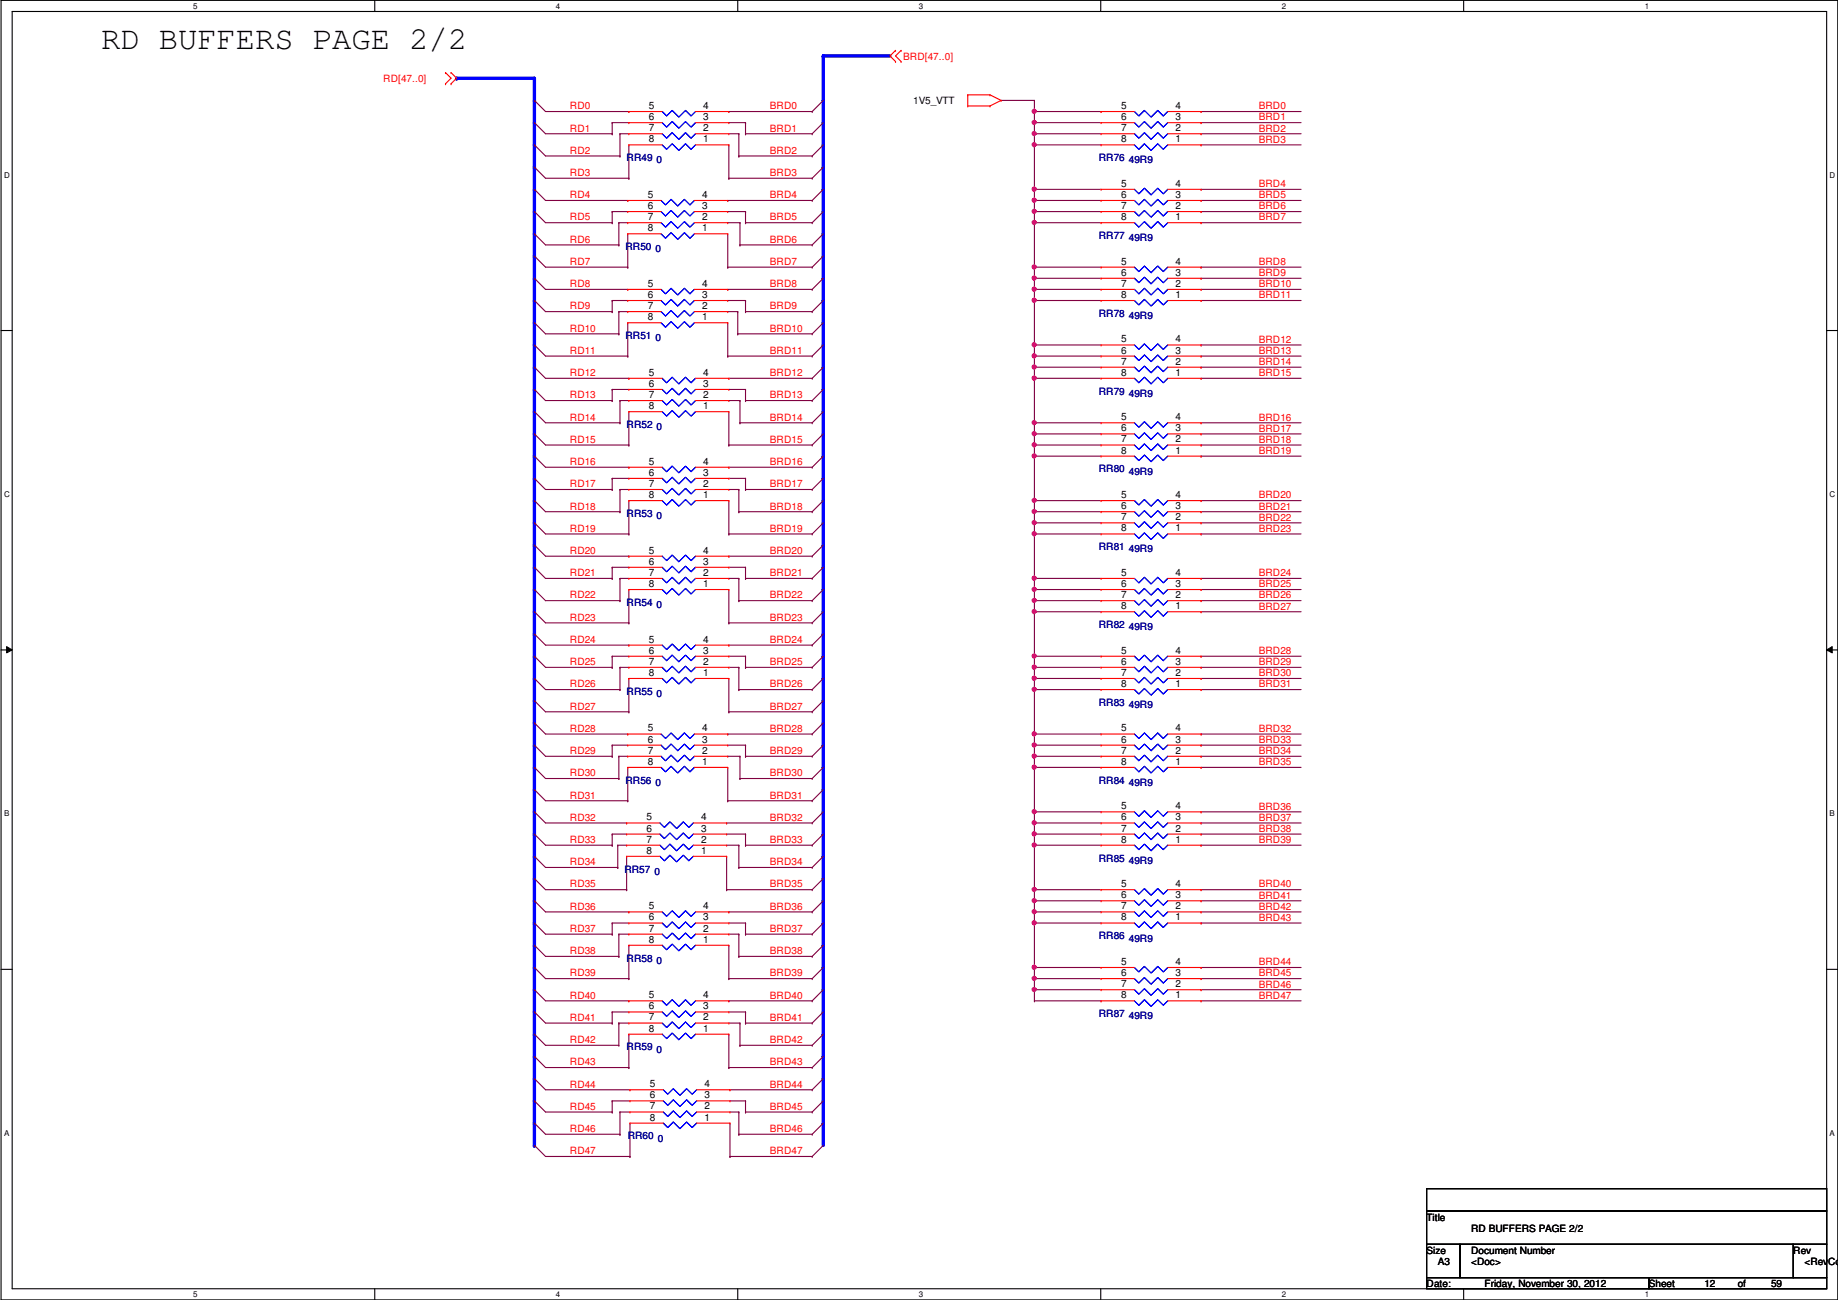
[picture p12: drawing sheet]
<svg xmlns="http://www.w3.org/2000/svg" width="420mm" height="297mm" viewBox="0 0 420 297" stroke-linecap="round" stroke-linejoin="round" font-family="sans-serif">
<defs><g id="words">
<text font-size="7.4" x="23.1" y="11.2">RD BUFFERS PAGE 2/2</text>
<g font-size="2.3" fill="#f00">
<text x="206.5" y="13.7">BRD[47..0]</text>
<text x="87.6" y="18.8">RD[47..0]</text>
<text x="130.3" y="25">RD0</text>
<text x="176" y="25">BRD0</text>
<text x="287.8" y="25">BRD0</text>
<text x="287.8" y="27.5">BRD1</text>
<text x="130.3" y="30.1">RD1</text>
<text x="130.3" y="35.1">RD2</text>
<text x="176" y="30.1">BRD1</text>
<text x="176" y="35.1">BRD2</text>
<text x="287.8" y="30.1">BRD2</text>
<text x="287.8" y="32.6">BRD3</text>
<text x="130.3" y="40.2">RD3</text>
<text x="176" y="40.2">BRD3</text>
<text x="130.3" y="45.3">RD4</text>
<text x="176" y="45.3">BRD4</text>
<text x="287.8" y="42.8">BRD4</text>
<text x="287.8" y="45.3">BRD5</text>
<text x="287.8" y="47.8">BRD6</text>
<text x="130.3" y="50.4">RD5</text>
<text x="176" y="50.4">BRD5</text>
<text x="287.8" y="50.4">BRD7</text>
<text x="130.3" y="55.5">RD6</text>
<text x="176" y="55.5">BRD6</text>
<text x="130.3" y="60.5">RD7</text>
<text x="130.3" y="65.6">RD8</text>
<text x="176" y="60.5">BRD7</text>
<text x="176" y="65.6">BRD8</text>
<text x="287.8" y="60.5">BRD8</text>
<text x="287.8" y="63.1">BRD9</text>
<text x="287.8" y="65.6">BRD10</text>
<text x="130.3" y="70.7">RD9</text>
<text x="176" y="70.7">BRD9</text>
<text x="287.8" y="68.2">BRD11</text>
<text x="130.3" y="75.8">RD10</text>
<text x="176" y="75.8">BRD10</text>
<text x="130.3" y="80.9">RD11</text>
<text x="176" y="80.9">BRD11</text>
<text x="287.8" y="78.3">BRD12</text>
<text x="287.8" y="80.9">BRD13</text>
<text x="287.8" y="83.4">BRD14</text>
<text x="130.3" y="85.9">RD12</text>
<text x="176" y="85.9">BRD12</text>
<text x="287.8" y="85.9">BRD15</text>
<text x="130.3" y="91">RD13</text>
<text x="176" y="91">BRD13</text>
<text x="130.3" y="96.1">RD14</text>
<text x="130.3" y="101.2">RD15</text>
<text x="176" y="96.1">BRD14</text>
<text x="176" y="101.2">BRD15</text>
<text x="287.8" y="96.1">BRD16</text>
<text x="287.8" y="98.6">BRD17</text>
<text x="287.8" y="101.2">BRD18</text>
<text x="130.3" y="106.3">RD16</text>
<text x="176" y="106.3">BRD16</text>
<text x="287.8" y="103.7">BRD19</text>
<text x="130.3" y="111.3">RD17</text>
<text x="176" y="111.3">BRD17</text>
<text x="287.8" y="113.9">BRD20</text>
<text x="130.3" y="116.4">RD18</text>
<text x="176" y="116.4">BRD18</text>
<text x="287.8" y="116.4">BRD21</text>
<text x="287.8" y="119">BRD22</text>
<text x="130.3" y="121.5">RD19</text>
<text x="176" y="121.5">BRD19</text>
<text x="287.8" y="121.5">BRD23</text>
<text x="130.3" y="126.6">RD20</text>
<text x="130.3" y="131.7">RD21</text>
<text x="176" y="126.6">BRD20</text>
<text x="176" y="131.7">BRD21</text>
<text x="287.8" y="131.7">BRD24</text>
<text x="130.3" y="136.7">RD22</text>
<text x="176" y="136.7">BRD22</text>
<text x="287.8" y="134.2">BRD25</text>
<text x="287.8" y="136.7">BRD26</text>
<text x="130.3" y="141.8">RD23</text>
<text x="176" y="141.8">BRD23</text>
<text x="287.8" y="139.3">BRD27</text>
<text x="130.3" y="146.9">RD24</text>
<text x="176" y="146.9">BRD24</text>
<text x="287.8" y="149.4">BRD28</text>
<text x="130.3" y="152">RD25</text>
<text x="176" y="152">BRD25</text>
<text x="287.8" y="152">BRD29</text>
<text x="287.8" y="154.5">BRD30</text>
<text x="130.3" y="157.1">RD26</text>
<text x="176" y="157.1">BRD26</text>
<text x="287.8" y="157.1">BRD31</text>
<text x="130.3" y="162.1">RD27</text>
<text x="130.3" y="167.2">RD28</text>
<text x="176" y="162.1">BRD27</text>
<text x="176" y="167.2">BRD28</text>
<text x="287.8" y="167.2">BRD32</text>
<text x="130.3" y="172.3">RD29</text>
<text x="176" y="172.3">BRD29</text>
<text x="287.8" y="169.8">BRD33</text>
<text x="287.8" y="172.3">BRD34</text>
<text x="130.3" y="177.4">RD30</text>
<text x="176" y="177.4">BRD30</text>
<text x="287.8" y="174.8">BRD35</text>
<text x="130.3" y="182.5">RD31</text>
<text x="176" y="182.5">BRD31</text>
<text x="287.8" y="185">BRD36</text>
<text x="130.3" y="187.5">RD32</text>
<text x="176" y="187.5">BRD32</text>
<text x="287.8" y="187.5">BRD37</text>
<text x="287.8" y="190.1">BRD38</text>
<text x="130.3" y="192.6">RD33</text>
<text x="130.3" y="197.7">RD34</text>
<text x="176" y="192.6">BRD33</text>
<text x="176" y="197.7">BRD34</text>
<text x="287.8" y="192.6">BRD39</text>
<text x="130.3" y="202.8">RD35</text>
<text x="176" y="202.8">BRD35</text>
<text x="287.8" y="202.8">BRD40</text>
<text x="130.3" y="207.9">RD36</text>
<text x="176" y="207.9">BRD36</text>
<text x="287.8" y="205.3">BRD41</text>
<text x="287.8" y="207.9">BRD42</text>
<text x="130.3" y="212.9">RD37</text>
<text x="176" y="212.9">BRD37</text>
<text x="287.8" y="210.4">BRD43</text>
<text x="130.3" y="218">RD38</text>
<text x="176" y="218">BRD38</text>
<text x="287.8" y="220.6">BRD44</text>
<text x="130.3" y="223.1">RD39</text>
<text x="176" y="223.1">BRD39</text>
<text x="287.8" y="223.1">BRD45</text>
<text x="287.8" y="225.6">BRD46</text>
<text x="130.3" y="228.2">RD40</text>
<text x="130.3" y="233.3">RD41</text>
<text x="176" y="228.2">BRD40</text>
<text x="176" y="233.3">BRD41</text>
<text x="287.8" y="228.2">BRD47</text>
<text x="130.3" y="238.3">RD42</text>
<text x="176" y="238.3">BRD42</text>
<text x="130.3" y="243.4">RD43</text>
<text x="176" y="243.4">BRD43</text>
<text x="130.3" y="248.5">RD44</text>
<text x="176" y="248.5">BRD44</text>
<text x="130.3" y="253.6">RD45</text>
<text x="176" y="253.6">BRD45</text>
<text x="130.3" y="258.7">RD46</text>
<text x="130.3" y="263.7">RD47</text>
<text x="176" y="258.7">BRD46</text>
<text x="176" y="263.7">BRD47</text>
</g>
<g font-size="2.3">
<text x="208.8" y="23.9">1V5_VTT</text>
<text x="148.3" y="30">7</text>
<text x="148.3" y="27.4">6</text>
<text x="148.3" y="24.9">5</text>
<text x="160.8" y="30">2</text>
<text x="160.8" y="27.4">3</text>
<text x="160.8" y="24.9">4</text>
<text x="256.3" y="30">7</text>
<text x="256.3" y="27.4">6</text>
<text x="256.3" y="24.9">5</text>
<text x="268.7" y="30">2</text>
<text x="268.7" y="27.4">3</text>
<text x="268.7" y="24.9">4</text>
<text x="148.3" y="32.5">8</text>
<text x="160.8" y="32.5">1</text>
<text x="256.3" y="32.5">8</text>
<text x="268.7" y="32.5">1</text>
<text x="148.1" y="47.8">6</text>
<text x="148.1" y="45.2">5</text>
<text x="160.5" y="47.8">3</text>
<text x="160.5" y="45.2">4</text>
<text x="256.3" y="47.8">7</text>
<text x="256.3" y="45.2">6</text>
<text x="256.3" y="42.7">5</text>
<text x="268.7" y="47.8">2</text>
<text x="268.7" y="45.2">3</text>
<text x="268.7" y="42.7">4</text>
<text x="148.1" y="52.8">8</text>
<text x="148.1" y="50.3">7</text>
<text x="160.5" y="52.8">1</text>
<text x="160.5" y="50.3">2</text>
<text x="256.3" y="50.3">8</text>
<text x="268.7" y="50.3">1</text>
<text x="148.1" y="65.5">5</text>
<text x="160.5" y="65.5">4</text>
<text x="256.3" y="65.5">7</text>
<text x="256.3" y="63">6</text>
<text x="256.3" y="60.5">5</text>
<text x="268.7" y="65.5">2</text>
<text x="268.7" y="63">3</text>
<text x="268.7" y="60.5">4</text>
<text x="148.1" y="70.6">7</text>
<text x="148.1" y="68.1">6</text>
<text x="160.5" y="70.6">2</text>
<text x="160.5" y="68.1">3</text>
<text x="256.3" y="68.1">8</text>
<text x="268.7" y="68.1">1</text>
<text x="148.1" y="73.2">8</text>
<text x="160.5" y="73.2">1</text>
<text x="256.3" y="83.3">7</text>
<text x="256.3" y="80.8">6</text>
<text x="256.3" y="78.2">5</text>
<text x="268.7" y="83.3">2</text>
<text x="268.7" y="80.8">3</text>
<text x="268.7" y="78.2">4</text>
<text x="148.3" y="88.4">6</text>
<text x="148.3" y="85.9">5</text>
<text x="160.8" y="88.4">3</text>
<text x="160.8" y="85.9">4</text>
<text x="256.3" y="85.9">8</text>
<text x="268.7" y="85.9">1</text>
<text x="148.3" y="93.5">8</text>
<text x="148.3" y="90.9">7</text>
<text x="160.8" y="93.5">1</text>
<text x="160.8" y="90.9">2</text>
<text x="256.3" y="101.1">7</text>
<text x="256.3" y="98.6">6</text>
<text x="256.3" y="96">5</text>
<text x="268.7" y="101.1">2</text>
<text x="268.7" y="98.6">3</text>
<text x="268.7" y="96">4</text>
<text x="148.3" y="106.2">5</text>
<text x="160.8" y="106.2">4</text>
<text x="256.3" y="103.6">8</text>
<text x="268.7" y="103.6">1</text>
<text x="148.3" y="113.8">8</text>
<text x="148.3" y="111.3">7</text>
<text x="148.3" y="108.7">6</text>
<text x="160.8" y="113.8">1</text>
<text x="160.8" y="111.3">2</text>
<text x="160.8" y="108.7">3</text>
<text x="256.3" y="113.8">5</text>
<text x="268.7" y="113.8">4</text>
<text x="256.3" y="118.9">7</text>
<text x="256.3" y="116.3">6</text>
<text x="268.7" y="118.9">2</text>
<text x="268.7" y="116.3">3</text>
<text x="256.3" y="121.4">8</text>
<text x="268.7" y="121.4">1</text>
<text x="148.3" y="131.6">7</text>
<text x="148.3" y="129">6</text>
<text x="148.3" y="126.5">5</text>
<text x="160.8" y="131.6">2</text>
<text x="160.8" y="129">3</text>
<text x="160.8" y="126.5">4</text>
<text x="256.3" y="131.6">5</text>
<text x="268.7" y="131.6">4</text>
<text x="148.3" y="134.1">8</text>
<text x="160.8" y="134.1">1</text>
<text x="256.3" y="136.7">7</text>
<text x="256.3" y="134.1">6</text>
<text x="268.7" y="136.7">2</text>
<text x="268.7" y="134.1">3</text>
<text x="256.3" y="139.2">8</text>
<text x="268.7" y="139.2">1</text>
<text x="148.3" y="149.4">6</text>
<text x="148.3" y="146.8">5</text>
<text x="160.8" y="149.4">3</text>
<text x="160.8" y="146.8">4</text>
<text x="256.3" y="149.4">5</text>
<text x="268.7" y="149.4">4</text>
<text x="148.3" y="154.4">8</text>
<text x="148.3" y="151.9">7</text>
<text x="160.8" y="154.4">1</text>
<text x="160.8" y="151.9">2</text>
<text x="256.3" y="154.4">7</text>
<text x="256.3" y="151.9">6</text>
<text x="268.7" y="154.4">2</text>
<text x="268.7" y="151.9">3</text>
<text x="256.3" y="157">8</text>
<text x="268.7" y="157">1</text>
<text x="148.1" y="167.1">5</text>
<text x="160.5" y="167.1">4</text>
<text x="256.3" y="167.1">5</text>
<text x="268.7" y="167.1">4</text>
<text x="148.1" y="172.2">7</text>
<text x="148.1" y="169.7">6</text>
<text x="160.5" y="172.2">2</text>
<text x="160.5" y="169.7">3</text>
<text x="256.3" y="172.2">7</text>
<text x="256.3" y="169.7">6</text>
<text x="268.7" y="172.2">2</text>
<text x="268.7" y="169.7">3</text>
<text x="148.1" y="174.8">8</text>
<text x="160.5" y="174.8">1</text>
<text x="256.3" y="174.8">8</text>
<text x="268.7" y="174.8">1</text>
<text x="256.3" y="184.9">5</text>
<text x="268.7" y="184.9">4</text>
<text x="147.8" y="190">6</text>
<text x="147.8" y="187.5">5</text>
<text x="160.3" y="190">3</text>
<text x="160.3" y="187.5">4</text>
<text x="256.3" y="190">7</text>
<text x="256.3" y="187.5">6</text>
<text x="268.7" y="190">2</text>
<text x="268.7" y="187.5">3</text>
<text x="147.8" y="195.1">8</text>
<text x="147.8" y="192.5">7</text>
<text x="160.3" y="195.1">1</text>
<text x="160.3" y="192.5">2</text>
<text x="256.3" y="192.5">8</text>
<text x="268.7" y="192.5">1</text>
<text x="256.3" y="202.7">5</text>
<text x="268.7" y="202.7">4</text>
<text x="148.3" y="207.8">5</text>
<text x="160.8" y="207.8">4</text>
<text x="256.3" y="207.8">7</text>
<text x="256.3" y="205.2">6</text>
<text x="268.7" y="207.8">2</text>
<text x="268.7" y="205.2">3</text>
<text x="148.3" y="215.4">8</text>
<text x="148.3" y="212.9">7</text>
<text x="148.3" y="210.3">6</text>
<text x="160.8" y="215.4">1</text>
<text x="160.8" y="212.9">2</text>
<text x="160.8" y="210.3">3</text>
<text x="256.3" y="210.3">8</text>
<text x="268.7" y="210.3">1</text>
<text x="256.3" y="220.5">5</text>
<text x="268.7" y="220.5">4</text>
<text x="256.3" y="225.6">7</text>
<text x="256.3" y="223">6</text>
<text x="268.7" y="225.6">2</text>
<text x="268.7" y="223">3</text>
<text x="148.3" y="233.2">7</text>
<text x="148.3" y="230.6">6</text>
<text x="148.3" y="228.1">5</text>
<text x="160.8" y="233.2">2</text>
<text x="160.8" y="230.6">3</text>
<text x="160.8" y="228.1">4</text>
<text x="256.3" y="228.1">8</text>
<text x="268.7" y="228.1">1</text>
<text x="148.3" y="235.7">8</text>
<text x="160.8" y="235.7">1</text>
<text x="148.6" y="251">6</text>
<text x="148.6" y="248.4">5</text>
<text x="161" y="251">3</text>
<text x="161" y="248.4">4</text>
<text x="148.6" y="256">8</text>
<text x="148.6" y="253.5">7</text>
<text x="161" y="256">1</text>
<text x="161" y="253.5">2</text>
<text x="326.1" y="278.9">Title</text>
<text x="336.3" y="281.4">RD BUFFERS PAGE 2/2</text>
<text x="326.1" y="286.5">Size</text>
<text x="336.3" y="286.5">Document Number</text>
<text x="409.9" y="286.5">Rev</text>
<text x="328.7" y="289.1">A3</text>
<text x="336.3" y="289.1">&lt;Doc&gt;</text>
<text x="412.5" y="289.1">&lt;RevCod</text>
<text x="326.1" y="294.1">Date:</text>
<text x="339.3" y="294.1">Friday, November 30, 2012</text>
<text x="376.9" y="294.1">Sheet</text>
<text x="389.6" y="294.1">12</text>
<text x="397.2" y="294.1">of</text>
<text x="404.9" y="294.1">59</text>
</g>
<g font-size="2.3" fill="#000080">
<text x="143.2" y="36.8">RR49</text>
<text x="150.1" y="37.3">0</text>
<text x="251.2" y="36.8">RR76</text>
<text x="258.1" y="37.3">49R9</text>
<text x="143" y="57.2">RR50</text>
<text x="149.8" y="57.7">0</text>
<text x="251.2" y="54.6">RR77</text>
<text x="258.1" y="55.1">49R9</text>
<text x="143" y="77.5">RR51</text>
<text x="149.8" y="78">0</text>
<text x="251.2" y="72.4">RR78</text>
<text x="258.1" y="72.9">49R9</text>
<text x="251.2" y="90.2">RR79</text>
<text x="258.1" y="90.7">49R9</text>
<text x="143.2" y="97.8">RR52</text>
<text x="150.1" y="98.3">0</text>
<text x="251.2" y="108">RR80</text>
<text x="258.1" y="108.5">49R9</text>
<text x="143.2" y="118.1">RR53</text>
<text x="150.1" y="118.6">0</text>
<text x="251.2" y="125.7">RR81</text>
<text x="258.1" y="126.2">49R9</text>
<text x="143.2" y="138.4">RR54</text>
<text x="150.1" y="138.9">0</text>
<text x="251.2" y="143.5">RR82</text>
<text x="258.1" y="144">49R9</text>
<text x="143.2" y="158.8">RR55</text>
<text x="150.1" y="159.3">0</text>
<text x="251.2" y="161.3">RR83</text>
<text x="258.1" y="161.8">49R9</text>
<text x="143" y="179.1">RR56</text>
<text x="149.8" y="179.6">0</text>
<text x="251.2" y="179.1">RR84</text>
<text x="258.1" y="179.6">49R9</text>
<text x="251.2" y="196.9">RR85</text>
<text x="258.1" y="197.4">49R9</text>
<text x="142.7" y="199.4">RR57</text>
<text x="149.6" y="199.9">0</text>
<text x="251.2" y="214.6">RR86</text>
<text x="258.1" y="215.1">49R9</text>
<text x="143.2" y="219.7">RR58</text>
<text x="150.1" y="220.2">0</text>
<text x="251.2" y="232.4">RR87</text>
<text x="258.1" y="232.9">49R9</text>
<text x="143.2" y="240">RR59</text>
<text x="150.1" y="240.5">0</text>
<text x="143.5" y="260.4">RR60</text>
<text x="150.4" y="260.9">0</text>
</g>
<g font-size="1.8">
<text x="44.2" y="1.9">5</text>
<text x="127.1" y="1.9">4</text>
<text x="210" y="1.9">3</text>
<text x="293" y="1.9">2</text>
<text x="376" y="1.9">1</text>
<text x=".9" y="40.6">D</text>
<text x="418.2" y="40.6">D</text>
<text x=".9" y="113.5">C</text>
<text x="418.2" y="113.5">C</text>
<text x=".9" y="186.5">B</text>
<text x="418.2" y="186.5">B</text>
<text x=".9" y="259.5">A</text>
<text x="418.2" y="259.5">A</text>
<text x="44.2" y="296.3">5</text>
<text x="127.1" y="296.3">4</text>
<text x="210" y="296.3">3</text>
<text x="293" y="296.3">2</text>
<text x="376" y="296.3">1</text>
</g>
</g></defs>
<path d="M.2 .1h419.9v296.9h-419.9zM2.8 2.6h414.8v291.9h-414.8z" fill="none" stroke="#000" stroke-width=".25"/>
<g fill="#fff">
<path d="M44.2 .3h1v2.1h-1z"/>
<path d="M44.2 294.7h1v2.1h-1z"/>
</g>
<path d="M85.7 .1v2.5M85.7 294.5v2.5" fill="none" stroke="#000" stroke-width=".25"/>
<g fill="#fff">
<path d="M127.1 .3h1v2.1h-1z"/>
<path d="M127.1 294.7h1v2.1h-1z"/>
</g>
<path d="M168.6 .1v2.5M168.6 294.5v2.5" fill="none" stroke="#000" stroke-width=".25"/>
<g fill="#fff">
<path d="M210 .3h1.1v2.1h-1.1z"/>
<path d="M210 294.7h1.1v2.1h-1.1z"/>
</g>
<path d="M251.6 .1v2.5M251.6 294.5v2.5" fill="none" stroke="#000" stroke-width=".25"/>
<g fill="#fff">
<path d="M293 .3h1v2.1h-1z"/>
<path d="M293 294.7h1v2.1h-1z"/>
</g>
<path d="M334.6 .1v2.5M334.6 294.5v2.5" fill="none" stroke="#000" stroke-width=".25"/>
<g fill="#fff">
<path d="M376 .3h1v2.1h-1z"/>
<path d="M376 294.7h1v2.1h-1z"/>
<path d="M.9 39h1.3v2.1h-1.3z"/>
<path d="M418.2 39h1.3v2.1h-1.3z"/>
<path d="M.9 111.9h1.3v2.1h-1.3z"/>
<path d="M418.2 111.9h1.3v2.1h-1.3z"/>
</g>
<path d="M.2 75.5h2.6M417.6 75.5h2.5" fill="none" stroke="#000" stroke-width=".25"/>
<g fill="#fff">
<path d="M.9 184.9h1.2v2h-1.2z"/>
<path d="M418.2 184.9h1.2v2h-1.2z"/>
</g>
<path d="M.2 148.5h2.6M417.6 148.5h2.5" fill="none" stroke="#000" stroke-width=".25"/>
<path d="M1.5 147.7l1.3 .8-1.3 .7zM417.6 148.5l1.2-.8v1.5z" fill="#000"/>
<path d="M1.5 147.7l1.3 .8-1.3 .7zM417.6 148.5l1.2-.8v1.5z" fill="none" stroke="#000" stroke-width=".23"/>
<g fill="#fff">
<path d="M.9 257.9h1.1v2h-1.1z"/>
<path d="M418.2 257.9h1.1v2h-1.1z"/>
</g>
<path d="M.2 221.5h2.6M417.6 221.5h2.5" fill="none" stroke="#000" stroke-width=".25"/>
<g fill="none" stroke="#800040" stroke-width=".25">
<path d="M124.7 25.5h19.1M124.7 30.6h15.2M124.7 35.6h17M139.9 30.6h.1M141.7 35.6h.1M143.8 25.5h.1M166.6 25.5h.1M166.6 25.5h19.1M168.9 35.6h.1M168.9 35.6h16.8M170.4 30.6h.1M170.4 30.6h15.3"/>
<path d="M124.7 40.7h19.1M124.7 45.8h18.8M124.7 50.9h15.2M124.7 56h16.8M139.9 50.9h.1M141.5 56h.1M143.5 45.8h.1M143.8 40.7h.1M166.4 45.8h.1M166.4 45.8h19.3M166.6 40.7h.1M166.6 40.7h19.1"/>
<path d="M169.2 56h.1M169.2 56h16.5M170.4 50.9h.1M170.4 50.9h15.3M124.7 61h18.8M124.7 66.1h18.8M124.7 71.2h15.2M124.7 76.3h16.8M139.9 71.2h.1M141.5 76.3h.1M143.5 61h.1M143.5 66.1h.1"/>
<path d="M166.4 61h.1M166.4 66.1h.1M166.4 61h19.3M166.4 66.1h19.3M168.6 76.3h.1M168.6 76.3h17.1M170.4 71.2h.1M170.4 71.2h15.3M124.7 81.4h18.8M124.7 86.4h19.1M124.7 91.5h15.2M124.7 96.6h17"/>
<path d="M139.9 91.5h.1M141.7 96.6h.1M143.5 81.4h.1M143.8 86.4h.1M166.4 81.4h.1M166.4 81.4h19.3M166.6 86.4h.1M166.6 86.4h19.1M169.2 96.6h.1M169.2 96.6h16.5M170.4 91.5h.1M170.4 91.5h15.3"/>
<path d="M124.7 101.7h19.1M124.7 106.8h19.1M124.7 111.8h15.2M124.7 116.9h17M139.9 111.8h.1M141.7 116.9h.1M143.8 101.7h.1M143.8 106.8h.1M166.6 106.8h.1M166.6 101.7h.1M166.6 101.7h19.1M166.6 106.8h19.1"/>
<path d="M168.9 116.9h.1M168.9 116.9h16.8M170.4 111.8h.1M170.4 111.8h15.3M124.7 122h19.1M124.7 127.1h19.1M124.7 132.2h15.2M124.7 137.2h17M139.9 132.2h.1M141.7 137.2h.1M143.8 122h.1M143.8 127.1h.1"/>
<path d="M166.6 122h.1M166.6 127.1h.1M166.6 122h19.1M166.6 127.1h19.1M168.9 137.2h.1M168.9 137.2h16.8M170.4 132.2h.1M170.4 132.2h15.3M124.7 142.3h19.1M124.7 147.4h19.1M124.7 152.5h15.2M124.7 157.6h17"/>
<path d="M139.9 152.5h.1M141.7 157.6h.1M143.8 142.3h.1M143.8 147.4h.1M166.6 142.3h.1M166.6 147.4h.1M166.6 142.3h19.1M166.6 147.4h19.1M168.9 157.6h.1M168.9 157.6h16.8M170.4 152.5h.1M170.4 152.5h15.3"/>
<path d="M124.7 162.6h19.1M124.7 167.7h18.8M124.7 172.8h15.2M124.7 177.9h16.8M139.9 172.8h.1M141.5 177.9h.1M143.5 167.7h.1M143.8 162.6h.1M166.4 167.7h.1M166.4 167.7h19.3M166.6 162.6h.1M166.6 162.6h19.1"/>
<path d="M169.2 177.9h.1M169.2 177.9h16.5M170.4 172.8h.1M170.4 172.8h15.3M124.7 183h18.8M124.7 188h18.5M124.7 193.1h15.2M124.7 198.2h16.5M139.9 193.1h.1M141.2 198.2h.1M143.2 188h.1M143.5 183h.1"/>
<path d="M166.1 188h.1M166.1 188h19.6M166.4 183h.1M166.4 183h19.3M168.9 198.2h.1M168.9 198.2h16.8M170.4 193.1h.1M170.4 193.1h15.3M124.7 203.3h18.5M124.7 208.4h19.1M124.7 213.4h15.2M124.7 218.5h16.8"/>
<path d="M139.9 213.4h.1M141.5 218.5h.1M143.2 203.3h.1M143.8 208.4h.1M166.1 203.3h.1M166.1 203.3h19.6M166.6 208.4h.1M166.6 208.4h19.1M168.9 218.5h.1M168.9 218.5h16.8M170.4 213.4h.1M170.4 213.4h15.3"/>
<path d="M124.7 223.6h19.1M124.7 228.7h19.1M124.7 233.8h15.2M124.7 238.8h16.8M139.9 233.8h.1M141.5 238.8h.1M143.8 223.6h.1M143.8 228.7h.1M166.6 223.6h.1M166.6 228.7h.1M166.6 223.6h19.1M166.6 228.7h19.1"/>
<path d="M169.2 238.8h.1M169.2 238.8h16.5M170.4 233.8h.1M170.4 233.8h15.3M124.7 243.9h19.1M124.7 249h19.3M124.7 254.1h15.2M124.7 259.2h17M139.9 254.1h.1M141.7 259.2h.1M143.8 243.9h.1M144 249h.1"/>
<path d="M166.6 243.9h.1M166.6 243.9h19.1M166.9 249h.1M166.9 249h18.8M168.9 259.2h.1M168.9 259.2h16.8M170.4 254.1h.1M170.4 254.1h15.3M124.7 264.2h19.3M144 264.2h.1M166.9 264.2h.1M166.9 264.2h18.8"/>
</g>
<path d="M122.2 17.9v5" fill="none" stroke="#00f" stroke-width=".76"/>
<circle cx="122.2" cy="22.9" r=".38" fill="#00f"/>
<path d="M122.2 256.6v5.1" fill="none" stroke="#00f" stroke-width=".76"/>
<circle cx="122.2" cy="261.7" r=".38" fill="#00f"/>
<path d="M122.2 251.5v5.1" fill="none" stroke="#00f" stroke-width=".76"/>
<circle cx="122.2" cy="256.6" r=".38" fill="#00f"/>
<path d="M122.2 246.5v5" fill="none" stroke="#00f" stroke-width=".76"/>
<circle cx="122.2" cy="251.5" r=".38" fill="#00f"/>
<path d="M122.2 241.4v5.1" fill="none" stroke="#00f" stroke-width=".76"/>
<circle cx="122.2" cy="246.5" r=".38" fill="#00f"/>
<path d="M122.2 236.3v5.1" fill="none" stroke="#00f" stroke-width=".76"/>
<circle cx="122.2" cy="241.4" r=".38" fill="#00f"/>
<path d="M122.2 231.2v5.1" fill="none" stroke="#00f" stroke-width=".76"/>
<circle cx="122.2" cy="236.3" r=".38" fill="#00f"/>
<path d="M122.2 226.1v5.1" fill="none" stroke="#00f" stroke-width=".76"/>
<circle cx="122.2" cy="231.2" r=".38" fill="#00f"/>
<path d="M122.2 221.1v5" fill="none" stroke="#00f" stroke-width=".76"/>
<circle cx="122.2" cy="226.1" r=".38" fill="#00f"/>
<path d="M122.2 216v5.1" fill="none" stroke="#00f" stroke-width=".76"/>
<circle cx="122.2" cy="221.1" r=".38" fill="#00f"/>
<path d="M122.2 210.9v5.1" fill="none" stroke="#00f" stroke-width=".76"/>
<circle cx="122.2" cy="216" r=".38" fill="#00f"/>
<path d="M122.2 205.8v5.1" fill="none" stroke="#00f" stroke-width=".76"/>
<circle cx="122.2" cy="210.9" r=".38" fill="#00f"/>
<path d="M122.2 200.7v5.1" fill="none" stroke="#00f" stroke-width=".76"/>
<circle cx="122.2" cy="205.8" r=".38" fill="#00f"/>
<path d="M122.2 195.7v5" fill="none" stroke="#00f" stroke-width=".76"/>
<circle cx="122.2" cy="200.7" r=".38" fill="#00f"/>
<path d="M122.2 190.6v5.1" fill="none" stroke="#00f" stroke-width=".76"/>
<circle cx="122.2" cy="195.7" r=".38" fill="#00f"/>
<path d="M122.2 185.5v5.1" fill="none" stroke="#00f" stroke-width=".76"/>
<circle cx="122.2" cy="190.6" r=".38" fill="#00f"/>
<path d="M122.2 180.4v5.1" fill="none" stroke="#00f" stroke-width=".76"/>
<circle cx="122.2" cy="185.5" r=".38" fill="#00f"/>
<path d="M122.2 175.3v5.1" fill="none" stroke="#00f" stroke-width=".76"/>
<circle cx="122.2" cy="180.4" r=".38" fill="#00f"/>
<path d="M122.2 170.3v5" fill="none" stroke="#00f" stroke-width=".76"/>
<circle cx="122.2" cy="175.3" r=".38" fill="#00f"/>
<path d="M122.2 165.2v5.1" fill="none" stroke="#00f" stroke-width=".76"/>
<circle cx="122.2" cy="170.3" r=".38" fill="#00f"/>
<path d="M122.2 160.1v5.1" fill="none" stroke="#00f" stroke-width=".76"/>
<circle cx="122.2" cy="165.2" r=".38" fill="#00f"/>
<path d="M122.2 155v5.1" fill="none" stroke="#00f" stroke-width=".76"/>
<circle cx="122.2" cy="160.1" r=".38" fill="#00f"/>
<path d="M122.2 149.9v5.1" fill="none" stroke="#00f" stroke-width=".76"/>
<circle cx="122.2" cy="155" r=".38" fill="#00f"/>
<path d="M122.2 144.9v5" fill="none" stroke="#00f" stroke-width=".76"/>
<circle cx="122.2" cy="149.9" r=".38" fill="#00f"/>
<path d="M122.2 139.8v5.1" fill="none" stroke="#00f" stroke-width=".76"/>
<circle cx="122.2" cy="144.9" r=".38" fill="#00f"/>
<path d="M122.2 134.7v5.1" fill="none" stroke="#00f" stroke-width=".76"/>
<circle cx="122.2" cy="139.8" r=".38" fill="#00f"/>
<path d="M122.2 22.9v5.1" fill="none" stroke="#00f" stroke-width=".76"/>
<circle cx="122.2" cy="28" r=".38" fill="#00f"/>
<path d="M122.2 28v5.1" fill="none" stroke="#00f" stroke-width=".76"/>
<circle cx="122.2" cy="33.1" r=".38" fill="#00f"/>
<path d="M122.2 33.1v5.1" fill="none" stroke="#00f" stroke-width=".76"/>
<circle cx="122.2" cy="38.2" r=".38" fill="#00f"/>
<path d="M122.2 38.2v5.1" fill="none" stroke="#00f" stroke-width=".76"/>
<circle cx="122.2" cy="43.3" r=".38" fill="#00f"/>
<path d="M122.2 43.3v5" fill="none" stroke="#00f" stroke-width=".76"/>
<circle cx="122.2" cy="48.3" r=".38" fill="#00f"/>
<path d="M122.2 48.3v5.1" fill="none" stroke="#00f" stroke-width=".76"/>
<circle cx="122.2" cy="53.4" r=".38" fill="#00f"/>
<path d="M122.2 53.4v5.1" fill="none" stroke="#00f" stroke-width=".76"/>
<circle cx="122.2" cy="58.5" r=".38" fill="#00f"/>
<path d="M122.2 58.5v5.1" fill="none" stroke="#00f" stroke-width=".76"/>
<circle cx="122.2" cy="63.6" r=".38" fill="#00f"/>
<path d="M122.2 63.6v5.1" fill="none" stroke="#00f" stroke-width=".76"/>
<circle cx="122.2" cy="68.7" r=".38" fill="#00f"/>
<path d="M122.2 68.7v5" fill="none" stroke="#00f" stroke-width=".76"/>
<circle cx="122.2" cy="73.7" r=".38" fill="#00f"/>
<path d="M122.2 73.7v5.1" fill="none" stroke="#00f" stroke-width=".76"/>
<circle cx="122.2" cy="78.8" r=".38" fill="#00f"/>
<path d="M122.2 78.8v5.1" fill="none" stroke="#00f" stroke-width=".76"/>
<circle cx="122.2" cy="83.9" r=".38" fill="#00f"/>
<path d="M122.2 83.9v5.1" fill="none" stroke="#00f" stroke-width=".76"/>
<circle cx="122.2" cy="89" r=".38" fill="#00f"/>
<path d="M122.2 89v5.1" fill="none" stroke="#00f" stroke-width=".76"/>
<circle cx="122.2" cy="94.1" r=".38" fill="#00f"/>
<path d="M122.2 94.1v5" fill="none" stroke="#00f" stroke-width=".76"/>
<circle cx="122.2" cy="99.1" r=".38" fill="#00f"/>
<path d="M122.2 99.1v5.1" fill="none" stroke="#00f" stroke-width=".76"/>
<circle cx="122.2" cy="104.2" r=".38" fill="#00f"/>
<path d="M122.2 104.2v5.1" fill="none" stroke="#00f" stroke-width=".76"/>
<circle cx="122.2" cy="109.3" r=".38" fill="#00f"/>
<path d="M122.2 109.3v5.1" fill="none" stroke="#00f" stroke-width=".76"/>
<circle cx="122.2" cy="114.4" r=".38" fill="#00f"/>
<path d="M122.2 114.4v5.1" fill="none" stroke="#00f" stroke-width=".76"/>
<circle cx="122.2" cy="119.5" r=".38" fill="#00f"/>
<path d="M122.2 119.5v5" fill="none" stroke="#00f" stroke-width=".76"/>
<circle cx="122.2" cy="124.5" r=".38" fill="#00f"/>
<path d="M122.2 124.5v5.1" fill="none" stroke="#00f" stroke-width=".76"/>
<circle cx="122.2" cy="129.6" r=".38" fill="#00f"/>
<path d="M122.2 129.6v5.1" fill="none" stroke="#00f" stroke-width=".76"/>
<circle cx="122.2" cy="134.7" r=".38" fill="#00f"/>
<path d="M188.2 256.6v5.1" fill="none" stroke="#00f" stroke-width=".76"/>
<circle cx="188.2" cy="256.6" r=".38" fill="#00f"/>
<path d="M188.2 12.8h15.2" fill="none" stroke="#00f" stroke-width=".76"/>
<circle cx="188.2" cy="12.8" r=".38" fill="#00f"/>
<path d="M104.4 17.9h17.8" fill="none" stroke="#00f" stroke-width=".76"/>
<circle cx="104.4" cy="17.9" r=".38" fill="#00f"/>
<path d="M188.2 251.5v5.1" fill="none" stroke="#00f" stroke-width=".76"/>
<circle cx="188.2" cy="251.5" r=".38" fill="#00f"/>
<path d="M188.2 246.5v5" fill="none" stroke="#00f" stroke-width=".76"/>
<circle cx="188.2" cy="246.5" r=".38" fill="#00f"/>
<path d="M188.2 241.4v5.1" fill="none" stroke="#00f" stroke-width=".76"/>
<circle cx="188.2" cy="241.4" r=".38" fill="#00f"/>
<path d="M188.2 236.3v5.1" fill="none" stroke="#00f" stroke-width=".76"/>
<circle cx="188.2" cy="236.3" r=".38" fill="#00f"/>
<path d="M188.2 231.2v5.1" fill="none" stroke="#00f" stroke-width=".76"/>
<circle cx="188.2" cy="231.2" r=".38" fill="#00f"/>
<path d="M188.2 226.1v5.1" fill="none" stroke="#00f" stroke-width=".76"/>
<circle cx="188.2" cy="226.1" r=".38" fill="#00f"/>
<path d="M188.2 221.1v5" fill="none" stroke="#00f" stroke-width=".76"/>
<circle cx="188.2" cy="221.1" r=".38" fill="#00f"/>
<path d="M188.2 216v5.1" fill="none" stroke="#00f" stroke-width=".76"/>
<circle cx="188.2" cy="216" r=".38" fill="#00f"/>
<path d="M188.2 210.9v5.1" fill="none" stroke="#00f" stroke-width=".76"/>
<circle cx="188.2" cy="210.9" r=".38" fill="#00f"/>
<path d="M188.2 205.8v5.1" fill="none" stroke="#00f" stroke-width=".76"/>
<circle cx="188.2" cy="205.8" r=".38" fill="#00f"/>
<path d="M188.2 200.7v5.1" fill="none" stroke="#00f" stroke-width=".76"/>
<circle cx="188.2" cy="200.7" r=".38" fill="#00f"/>
<path d="M188.2 195.7v5" fill="none" stroke="#00f" stroke-width=".76"/>
<circle cx="188.2" cy="195.7" r=".38" fill="#00f"/>
<path d="M188.2 190.6v5.1" fill="none" stroke="#00f" stroke-width=".76"/>
<circle cx="188.2" cy="190.6" r=".38" fill="#00f"/>
<path d="M188.2 185.5v5.1" fill="none" stroke="#00f" stroke-width=".76"/>
<circle cx="188.2" cy="185.5" r=".38" fill="#00f"/>
<path d="M188.2 180.4v5.1" fill="none" stroke="#00f" stroke-width=".76"/>
<circle cx="188.2" cy="180.4" r=".38" fill="#00f"/>
<path d="M188.2 175.3v5.1" fill="none" stroke="#00f" stroke-width=".76"/>
<circle cx="188.2" cy="175.3" r=".38" fill="#00f"/>
<path d="M188.2 170.3v5" fill="none" stroke="#00f" stroke-width=".76"/>
<circle cx="188.2" cy="170.3" r=".38" fill="#00f"/>
<path d="M188.2 165.2v5.1" fill="none" stroke="#00f" stroke-width=".76"/>
<circle cx="188.2" cy="165.2" r=".38" fill="#00f"/>
<path d="M188.2 160.1v5.1" fill="none" stroke="#00f" stroke-width=".76"/>
<circle cx="188.2" cy="160.1" r=".38" fill="#00f"/>
<path d="M188.2 155v5.1" fill="none" stroke="#00f" stroke-width=".76"/>
<circle cx="188.2" cy="155" r=".38" fill="#00f"/>
<path d="M188.2 12.8v10.1" fill="none" stroke="#00f" stroke-width=".76"/>
<circle cx="188.2" cy="12.8" r=".38" fill="#00f"/>
<path d="M188.2 22.9v5.1" fill="none" stroke="#00f" stroke-width=".76"/>
<circle cx="188.2" cy="22.9" r=".38" fill="#00f"/>
<path d="M188.2 28v5.1" fill="none" stroke="#00f" stroke-width=".76"/>
<circle cx="188.2" cy="28" r=".38" fill="#00f"/>
<path d="M188.2 33.1v5.1" fill="none" stroke="#00f" stroke-width=".76"/>
<circle cx="188.2" cy="33.1" r=".38" fill="#00f"/>
<path d="M188.2 38.2v5.1" fill="none" stroke="#00f" stroke-width=".76"/>
<circle cx="188.2" cy="38.2" r=".38" fill="#00f"/>
<path d="M188.2 43.3v5" fill="none" stroke="#00f" stroke-width=".76"/>
<circle cx="188.2" cy="43.3" r=".38" fill="#00f"/>
<path d="M188.2 48.3v5.1" fill="none" stroke="#00f" stroke-width=".76"/>
<circle cx="188.2" cy="48.3" r=".38" fill="#00f"/>
<path d="M188.2 53.4v5.1" fill="none" stroke="#00f" stroke-width=".76"/>
<circle cx="188.2" cy="53.4" r=".38" fill="#00f"/>
<path d="M188.2 58.5v5.1" fill="none" stroke="#00f" stroke-width=".76"/>
<circle cx="188.2" cy="58.5" r=".38" fill="#00f"/>
<path d="M188.2 63.6v5.1" fill="none" stroke="#00f" stroke-width=".76"/>
<circle cx="188.2" cy="63.6" r=".38" fill="#00f"/>
<path d="M188.2 68.7v5" fill="none" stroke="#00f" stroke-width=".76"/>
<circle cx="188.2" cy="68.7" r=".38" fill="#00f"/>
<path d="M188.2 73.7v5.1" fill="none" stroke="#00f" stroke-width=".76"/>
<circle cx="188.2" cy="73.7" r=".38" fill="#00f"/>
<path d="M188.2 78.8v5.1" fill="none" stroke="#00f" stroke-width=".76"/>
<circle cx="188.2" cy="78.8" r=".38" fill="#00f"/>
<path d="M188.2 83.9v5.1" fill="none" stroke="#00f" stroke-width=".76"/>
<circle cx="188.2" cy="83.9" r=".38" fill="#00f"/>
<path d="M188.2 89v5.1" fill="none" stroke="#00f" stroke-width=".76"/>
<circle cx="188.2" cy="89" r=".38" fill="#00f"/>
<path d="M188.2 94.1v5" fill="none" stroke="#00f" stroke-width=".76"/>
<circle cx="188.2" cy="94.1" r=".38" fill="#00f"/>
<path d="M188.2 99.1v5.1" fill="none" stroke="#00f" stroke-width=".76"/>
<circle cx="188.2" cy="99.1" r=".38" fill="#00f"/>
<path d="M188.2 104.2v5.1" fill="none" stroke="#00f" stroke-width=".76"/>
<circle cx="188.2" cy="104.2" r=".38" fill="#00f"/>
<path d="M188.2 109.3v5.1" fill="none" stroke="#00f" stroke-width=".76"/>
<circle cx="188.2" cy="109.3" r=".38" fill="#00f"/>
<path d="M188.2 114.4v5.1" fill="none" stroke="#00f" stroke-width=".76"/>
<circle cx="188.2" cy="114.4" r=".38" fill="#00f"/>
<path d="M188.2 119.5v5" fill="none" stroke="#00f" stroke-width=".76"/>
<circle cx="188.2" cy="119.5" r=".38" fill="#00f"/>
<path d="M188.2 124.5v5.1" fill="none" stroke="#00f" stroke-width=".76"/>
<circle cx="188.2" cy="124.5" r=".38" fill="#00f"/>
<path d="M188.2 129.6v5.1" fill="none" stroke="#00f" stroke-width=".76"/>
<circle cx="188.2" cy="129.6" r=".38" fill="#00f"/>
<path d="M188.2 134.7v5.1" fill="none" stroke="#00f" stroke-width=".76"/>
<circle cx="188.2" cy="134.7" r=".38" fill="#00f"/>
<path d="M188.2 139.8v5.1" fill="none" stroke="#00f" stroke-width=".76"/>
<circle cx="188.2" cy="139.8" r=".38" fill="#00f"/>
<path d="M188.2 144.9v5" fill="none" stroke="#00f" stroke-width=".76"/>
<circle cx="188.2" cy="144.9" r=".38" fill="#00f"/>
<path d="M188.2 149.9v5.1" fill="none" stroke="#00f" stroke-width=".76"/>
<circle cx="188.2" cy="149.9" r=".38" fill="#00f"/>
<g fill="none" stroke="#800040" stroke-width=".25">
<path d="M139.9 28h.1M139.9 30.6h.1M139.9 28h3.9M139.9 28v2.6M141.7 30.6h.1M141.7 35.6h.1M141.7 30.6h2.1M141.7 30.6v5M143.8 33.1v7.6M166.6 28h3.8M166.6 30.6h2.3M166.6 33.1v7.6"/>
<path d="M168.9 30.6h.1M168.9 35.6h.1M168.9 30.6v5M170.4 28h.1M170.4 30.6h.1M170.4 28v2.6M236.5 25.5h.1M236.5 22.9v2.6M236.5 25.5h15.2M251.7 25.5h.1M139.9 48.3h.1M139.9 50.9h.1"/>
<path d="M139.9 48.3v2.6M139.9 48.3h3.6M141.5 50.9h.1M141.5 56h.1M141.5 50.9h2M141.5 50.9v5.1M143.5 53.4v7.6M143.8 40.7h.1M166.4 48.3h4M166.4 50.9h2.8M166.4 53.4v7.6M166.6 40.7h.1"/>
<path d="M169.2 50.9h.1M169.2 56h.1M169.2 50.9v5.1M170.4 48.3h.1M170.4 50.9h.1M170.4 48.3v2.6M139.9 68.7h.1M139.9 71.2h.1M139.9 68.7v2.5M139.9 68.7h3.6M141.5 71.2h.1M141.5 76.3h.1"/>
<path d="M141.5 71.2v5.1M141.5 71.2h2M143.5 61h.1M143.5 73.7v7.7M166.4 61h.1M166.4 68.7h4M166.4 71.2h2.2M166.4 73.7v7.7M168.6 71.2h.1M168.6 76.3h.1M168.6 71.2v5.1M170.4 68.7h.1"/>
<path d="M170.4 71.2h.1M170.4 68.7v2.5M139.9 89h.1M139.9 91.5h.1M139.9 89v2.5M139.9 89h3.9M141.7 91.5h.1M141.7 96.6h.1M141.7 91.5v5.1M141.7 91.5h2.1M143.5 81.4h.1M143.8 94.1v7.6"/>
<path d="M166.4 81.4h.1M166.6 89h3.8M166.6 91.5h2.6M166.6 94.1v7.6M169.2 91.5h.1M169.2 96.6h.1M169.2 91.5v5.1M170.4 89h.1M170.4 91.5h.1M170.4 89v2.5M139.9 109.3h.1M139.9 111.8h.1"/>
<path d="M139.9 109.3v2.5M139.9 109.3h3.9M141.7 111.8h.1M141.7 116.9h.1M141.7 111.8v5.1M141.7 111.8h2.1M143.8 101.7h.1M143.8 114.4v7.6M166.6 101.7h.1M166.6 109.3h3.8M166.6 111.8h2.3M166.6 114.4v7.6"/>
<path d="M168.9 111.8h.1M168.9 116.9h.1M168.9 111.8v5.1M170.4 109.3h.1M170.4 111.8h.1M170.4 109.3v2.5M139.9 129.6h.1M139.9 132.2h.1M139.9 129.6v2.6M139.9 129.6h3.9M141.7 132.2h.1M141.7 137.2h.1"/>
<path d="M141.7 132.2v5M141.7 132.2h2.1M143.8 122h.1M143.8 134.7v7.6M166.6 122h.1M166.6 129.6h3.8M166.6 132.2h2.3M166.6 134.7v7.6M168.9 132.2h.1M168.9 137.2h.1M168.9 132.2v5M170.4 129.6h.1"/>
<path d="M170.4 132.2h.1M170.4 129.6v2.6M139.9 149.9h.1M139.9 152.5h.1M139.9 149.9v2.6M139.9 149.9h3.9M141.7 152.5h.1M141.7 157.6h.1M141.7 152.5v5.1M141.7 152.5h2.1M143.8 142.3h.1M143.8 155v7.6"/>
<path d="M166.6 142.3h.1M166.6 149.9h3.8M166.6 152.5h2.3M166.6 155v7.6M168.9 152.5h.1M168.9 157.6h.1M168.9 152.5v5.1M170.4 149.9h.1M170.4 152.5h.1M170.4 149.9v2.6M139.9 170.3h.1M139.9 172.8h.1"/>
<path d="M139.9 170.3v2.5M139.9 170.3h3.6M141.5 172.8h.1M141.5 177.9h.1M141.5 172.8v5.1M141.5 172.8h2M143.5 175.3v7.7M143.8 162.6h.1M166.4 170.3h4M166.4 172.8h2.8M166.4 175.3v7.7M166.6 162.6h.1"/>
<path d="M169.2 172.8h.1M169.2 177.9h.1M169.2 172.8v5.1M170.4 170.3h.1M170.4 172.8h.1M170.4 170.3v2.5M139.9 190.6h.1M139.9 193.1h.1M139.9 190.6v2.5M139.9 190.6h3.3M141.2 193.1h.1M141.2 198.2h.1"/>
<path d="M141.2 193.1h2M141.2 193.1v5.1M143.2 195.7v7.6M143.5 183h.1M166.1 190.6h4.3M166.1 193.1h2.8M166.1 195.7v7.6M166.4 183h.1M168.9 193.1h.1M168.9 198.2h.1M168.9 193.1v5.1M170.4 190.6h.1"/>
<path d="M170.4 193.1h.1M170.4 190.6v2.5M139.9 210.9h.1M139.9 213.4h.1M139.9 210.9v2.5M139.9 210.9h3.9M141.5 213.4h.1M141.5 218.5h.1M141.5 213.4v5.1M141.5 213.4h2.3M143.2 203.3h.1M143.8 216v7.6"/>
<path d="M166.1 203.3h.1M166.6 210.9h3.8M166.6 213.4h2.3M166.6 216v7.6M168.9 213.4h.1M168.9 218.5h.1M168.9 213.4v5.1M170.4 210.9h.1M170.4 213.4h.1M170.4 210.9v2.5M139.9 231.2h.1M139.9 233.8h.1"/>
<path d="M139.9 231.2v2.6M139.9 231.2h3.9M141.5 233.8h.1M141.5 233.8v5M141.5 233.8h2.3M143.8 223.6h.1M143.8 236.3v7.6M166.6 223.6h.1M166.6 231.2h3.8M166.6 233.8h2.6M166.6 236.3v7.6M169.2 233.8h.1"/>
<path d="M169.2 238.8h.1M169.2 233.8v5M170.4 231.2h.1M170.4 233.8h.1M170.4 231.2v2.6M139.9 251.5h.1M139.9 254.1h.1M139.9 251.5v2.6M139.9 251.5h4.1M141.7 254.1h.1M141.7 259.2h.1M141.7 254.1v5.1"/>
<path d="M141.7 254.1h2.3M143.8 243.9h.1M144 256.6v7.6M166.6 243.9h.1M166.9 251.5h3.5M166.9 254.1h2M166.9 256.6v7.6M168.9 254.1h.1M168.9 259.2h.1M168.9 254.1v5.1M170.4 251.5h.1M170.4 254.1h.1"/>
<path d="M170.4 251.5v2.6M144 264.2h.1M166.9 264.2h.1"/>
</g>
<circle cx="236.4" cy="25.4" r=".48" fill="#f0f"/>
<circle cx="236.4" cy="25.4" r=".48" fill="none" stroke="#f0f" stroke-width=".25"/>
<path d="M236.5 28h.1M236.5 28h15.2" fill="none" stroke="#800040" stroke-width=".25"/>
<circle cx="236.4" cy="28" r=".48" fill="#f0f"/>
<circle cx="236.4" cy="28" r=".48" fill="none" stroke="#f0f" stroke-width=".25"/>
<path d="M236.5 25.5h.1M236.5 30.6h.1M236.5 28h.1M236.5 33.1h.1M236.5 25.5v7.6M236.5 30.6h15.2" fill="none" stroke="#800040" stroke-width=".25"/>
<circle cx="236.4" cy="30.5" r=".48" fill="#f0f"/>
<circle cx="236.4" cy="30.5" r=".48" fill="none" stroke="#f0f" stroke-width=".25"/>
<circle cx="236.4" cy="33.1" r=".48" fill="#f0f"/>
<circle cx="236.4" cy="33.1" r=".48" fill="none" stroke="#f0f" stroke-width=".25"/>
<path d="M236.5 33.1h.1M236.5 33.1h15.2M236.5 33.1v10.2M236.5 43.3h.1M236.5 228.7h15.2M251.7 228.7h.1" fill="none" stroke="#800040" stroke-width=".25"/>
<circle cx="236.4" cy="43.2" r=".48" fill="#f0f"/>
<circle cx="236.4" cy="43.2" r=".48" fill="none" stroke="#f0f" stroke-width=".25"/>
<path d="M236.5 43.3h.1M236.5 45.8h.1M236.5 43.3h15.2M236.5 43.3v2.5" fill="none" stroke="#800040" stroke-width=".25"/>
<circle cx="236.4" cy="45.8" r=".48" fill="#f0f"/>
<circle cx="236.4" cy="45.8" r=".48" fill="none" stroke="#f0f" stroke-width=".25"/>
<path d="M236.5 45.8h.1M236.5 48.3h.1M236.5 45.8h15.2M236.5 45.8v2.5" fill="none" stroke="#800040" stroke-width=".25"/>
<circle cx="236.4" cy="48.3" r=".48" fill="#f0f"/>
<circle cx="236.4" cy="48.3" r=".48" fill="none" stroke="#f0f" stroke-width=".25"/>
<path d="M236.5 48.3h.1M236.5 50.9h.1M236.5 48.3h15.2M236.5 48.3v2.6" fill="none" stroke="#800040" stroke-width=".25"/>
<circle cx="236.4" cy="50.8" r=".48" fill="#f0f"/>
<circle cx="236.4" cy="50.8" r=".48" fill="none" stroke="#f0f" stroke-width=".25"/>
<path d="M236.5 50.9h.1M236.5 50.9h15.2M236.5 50.9v10.1M236.5 61h.1" fill="none" stroke="#800040" stroke-width=".25"/>
<circle cx="236.4" cy="61" r=".48" fill="#f0f"/>
<circle cx="236.4" cy="61" r=".48" fill="none" stroke="#f0f" stroke-width=".25"/>
<path d="M236.5 61h.1M236.5 63.6h.1M236.5 61h15.2M236.5 61v2.6" fill="none" stroke="#800040" stroke-width=".25"/>
<circle cx="236.4" cy="63.5" r=".48" fill="#f0f"/>
<circle cx="236.4" cy="63.5" r=".48" fill="none" stroke="#f0f" stroke-width=".25"/>
<path d="M236.5 63.6h.1M236.5 66.1h.1M236.5 63.6h15.2M236.5 63.6v2.5" fill="none" stroke="#800040" stroke-width=".25"/>
<circle cx="236.4" cy="66.1" r=".48" fill="#f0f"/>
<circle cx="236.4" cy="66.1" r=".48" fill="none" stroke="#f0f" stroke-width=".25"/>
<path d="M236.5 66.1h.1M236.5 68.7h.1M236.5 66.1h15.2M236.5 66.1v2.6" fill="none" stroke="#800040" stroke-width=".25"/>
<circle cx="236.4" cy="68.6" r=".48" fill="#f0f"/>
<circle cx="236.4" cy="68.6" r=".48" fill="none" stroke="#f0f" stroke-width=".25"/>
<path d="M236.5 68.7h.1M236.5 78.8h.1M236.5 68.7h15.2M236.5 68.7v10.1" fill="none" stroke="#800040" stroke-width=".25"/>
<circle cx="236.4" cy="78.8" r=".48" fill="#f0f"/>
<circle cx="236.4" cy="78.8" r=".48" fill="none" stroke="#f0f" stroke-width=".25"/>
<path d="M236.5 78.8h.1M236.5 78.8h15.2M236.5 78.8v2.6M236.5 81.4h.1" fill="none" stroke="#800040" stroke-width=".25"/>
<circle cx="236.4" cy="81.3" r=".48" fill="#f0f"/>
<circle cx="236.4" cy="81.3" r=".48" fill="none" stroke="#f0f" stroke-width=".25"/>
<path d="M236.5 81.4h.1M236.5 83.9h.1M236.5 81.4h15.2M236.5 81.4v2.5" fill="none" stroke="#800040" stroke-width=".25"/>
<circle cx="236.4" cy="83.9" r=".48" fill="#f0f"/>
<circle cx="236.4" cy="83.9" r=".48" fill="none" stroke="#f0f" stroke-width=".25"/>
<path d="M236.5 83.9h.1M236.5 86.4h.1M236.5 83.9h15.2M236.5 83.9v2.5" fill="none" stroke="#800040" stroke-width=".25"/>
<circle cx="236.4" cy="86.4" r=".48" fill="#f0f"/>
<circle cx="236.4" cy="86.4" r=".48" fill="none" stroke="#f0f" stroke-width=".25"/>
<path d="M236.5 86.4h.1M236.5 96.6h.1M236.5 86.4h15.2M236.5 86.4v10.2" fill="none" stroke="#800040" stroke-width=".25"/>
<circle cx="236.4" cy="96.6" r=".48" fill="#f0f"/>
<circle cx="236.4" cy="96.6" r=".48" fill="none" stroke="#f0f" stroke-width=".25"/>
<path d="M236.5 96.6h.1M236.5 99.1h.1M236.5 96.6h15.2M236.5 96.6v2.5" fill="none" stroke="#800040" stroke-width=".25"/>
<circle cx="236.4" cy="99.1" r=".48" fill="#f0f"/>
<circle cx="236.4" cy="99.1" r=".48" fill="none" stroke="#f0f" stroke-width=".25"/>
<path d="M236.5 99.1h.1M236.5 99.1h15.2M236.5 99.1v2.6M236.5 101.7h.1" fill="none" stroke="#800040" stroke-width=".25"/>
<circle cx="236.4" cy="101.6" r=".48" fill="#f0f"/>
<circle cx="236.4" cy="101.6" r=".48" fill="none" stroke="#f0f" stroke-width=".25"/>
<path d="M236.5 101.7h.1M236.5 104.2h.1M236.5 101.7h15.2M236.5 101.7v2.5" fill="none" stroke="#800040" stroke-width=".25"/>
<circle cx="236.4" cy="104.2" r=".48" fill="#f0f"/>
<circle cx="236.4" cy="104.2" r=".48" fill="none" stroke="#f0f" stroke-width=".25"/>
<path d="M236.5 104.2h.1M236.5 114.4h.1M236.5 104.2h15.2M236.5 104.2v10.2" fill="none" stroke="#800040" stroke-width=".25"/>
<circle cx="236.4" cy="114.3" r=".48" fill="#f0f"/>
<circle cx="236.4" cy="114.3" r=".48" fill="none" stroke="#f0f" stroke-width=".25"/>
<path d="M236.5 114.4h.1M236.5 116.9h.1M236.5 114.4h15.2M236.5 114.4v2.5" fill="none" stroke="#800040" stroke-width=".25"/>
<circle cx="236.4" cy="116.9" r=".48" fill="#f0f"/>
<circle cx="236.4" cy="116.9" r=".48" fill="none" stroke="#f0f" stroke-width=".25"/>
<path d="M236.5 116.9h.1M236.5 119.5h.1M236.5 116.9h15.2M236.5 116.9v2.6" fill="none" stroke="#800040" stroke-width=".25"/>
<circle cx="236.4" cy="119.4" r=".48" fill="#f0f"/>
<circle cx="236.4" cy="119.4" r=".48" fill="none" stroke="#f0f" stroke-width=".25"/>
<path d="M236.5 119.5h.1M236.5 119.5h15.2M236.5 119.5v2.5M236.5 122h.1" fill="none" stroke="#800040" stroke-width=".25"/>
<circle cx="236.4" cy="122" r=".48" fill="#f0f"/>
<circle cx="236.4" cy="122" r=".48" fill="none" stroke="#f0f" stroke-width=".25"/>
<path d="M236.5 122h.1M236.5 132.2h.1M236.5 122h15.2M236.5 122v10.2" fill="none" stroke="#800040" stroke-width=".25"/>
<circle cx="236.4" cy="132.1" r=".48" fill="#f0f"/>
<circle cx="236.4" cy="132.1" r=".48" fill="none" stroke="#f0f" stroke-width=".25"/>
<path d="M236.5 132.2h.1M236.5 134.7h.1M236.5 132.2h15.2M236.5 132.2v2.5" fill="none" stroke="#800040" stroke-width=".25"/>
<circle cx="236.4" cy="134.7" r=".48" fill="#f0f"/>
<circle cx="236.4" cy="134.7" r=".48" fill="none" stroke="#f0f" stroke-width=".25"/>
<path d="M236.5 134.7h.1M236.5 137.2h.1M236.5 134.7h15.2M236.5 134.7v2.5" fill="none" stroke="#800040" stroke-width=".25"/>
<circle cx="236.4" cy="137.2" r=".48" fill="#f0f"/>
<circle cx="236.4" cy="137.2" r=".48" fill="none" stroke="#f0f" stroke-width=".25"/>
<path d="M236.5 137.2h.1M236.5 139.8h.1M236.5 137.2h15.2M236.5 137.2v2.6" fill="none" stroke="#800040" stroke-width=".25"/>
<circle cx="236.4" cy="139.7" r=".48" fill="#f0f"/>
<circle cx="236.4" cy="139.7" r=".48" fill="none" stroke="#f0f" stroke-width=".25"/>
<path d="M236.5 139.8h.1M236.5 139.8h15.2M236.5 139.8v10.1M236.5 149.9h.1" fill="none" stroke="#800040" stroke-width=".25"/>
<circle cx="236.4" cy="149.9" r=".48" fill="#f0f"/>
<circle cx="236.4" cy="149.9" r=".48" fill="none" stroke="#f0f" stroke-width=".25"/>
<path d="M236.5 149.9h.1M236.5 152.5h.1M236.5 149.9h15.2M236.5 149.9v2.6" fill="none" stroke="#800040" stroke-width=".25"/>
<circle cx="236.4" cy="152.4" r=".48" fill="#f0f"/>
<circle cx="236.4" cy="152.4" r=".48" fill="none" stroke="#f0f" stroke-width=".25"/>
<path d="M236.5 152.5h.1M236.5 155h.1M236.5 152.5h15.2M236.5 152.5v2.5" fill="none" stroke="#800040" stroke-width=".25"/>
<circle cx="236.4" cy="155" r=".48" fill="#f0f"/>
<circle cx="236.4" cy="155" r=".48" fill="none" stroke="#f0f" stroke-width=".25"/>
<path d="M236.5 155h.1M236.5 157.6h.1M236.5 155h15.2M236.5 155v2.6" fill="none" stroke="#800040" stroke-width=".25"/>
<circle cx="236.4" cy="157.5" r=".48" fill="#f0f"/>
<circle cx="236.4" cy="157.5" r=".48" fill="none" stroke="#f0f" stroke-width=".25"/>
<path d="M236.5 157.6h.1M236.5 157.6h15.2M236.5 157.6v10.1M236.5 167.7h.1" fill="none" stroke="#800040" stroke-width=".25"/>
<circle cx="236.4" cy="167.7" r=".48" fill="#f0f"/>
<circle cx="236.4" cy="167.7" r=".48" fill="none" stroke="#f0f" stroke-width=".25"/>
<path d="M236.5 167.7h.1M236.5 170.3h.1M236.5 167.7h15.2M236.5 167.7v2.6" fill="none" stroke="#800040" stroke-width=".25"/>
<circle cx="236.4" cy="170.2" r=".48" fill="#f0f"/>
<circle cx="236.4" cy="170.2" r=".48" fill="none" stroke="#f0f" stroke-width=".25"/>
<path d="M236.5 170.3h.1M236.5 172.8h.1M236.5 170.3h15.2M236.5 170.3v2.5" fill="none" stroke="#800040" stroke-width=".25"/>
<circle cx="236.4" cy="172.8" r=".48" fill="#f0f"/>
<circle cx="236.4" cy="172.8" r=".48" fill="none" stroke="#f0f" stroke-width=".25"/>
<path d="M236.5 172.8h.1M236.5 175.3h.1M236.5 172.8h15.2M236.5 172.8v2.5" fill="none" stroke="#800040" stroke-width=".25"/>
<circle cx="236.4" cy="175.3" r=".48" fill="#f0f"/>
<circle cx="236.4" cy="175.3" r=".48" fill="none" stroke="#f0f" stroke-width=".25"/>
<path d="M236.5 175.3h.1M236.5 175.3h15.2M236.5 175.3v10.2M236.5 185.5h.1" fill="none" stroke="#800040" stroke-width=".25"/>
<circle cx="236.4" cy="185.5" r=".48" fill="#f0f"/>
<circle cx="236.4" cy="185.5" r=".48" fill="none" stroke="#f0f" stroke-width=".25"/>
<path d="M236.5 185.5h.1M236.5 188h.1M236.5 185.5h15.2M236.5 185.5v2.5" fill="none" stroke="#800040" stroke-width=".25"/>
<circle cx="236.4" cy="188" r=".48" fill="#f0f"/>
<circle cx="236.4" cy="188" r=".48" fill="none" stroke="#f0f" stroke-width=".25"/>
<path d="M236.5 188h.1M236.5 190.6h.1M236.5 188h15.2M236.5 188v2.6" fill="none" stroke="#800040" stroke-width=".25"/>
<circle cx="236.4" cy="190.5" r=".48" fill="#f0f"/>
<circle cx="236.4" cy="190.5" r=".48" fill="none" stroke="#f0f" stroke-width=".25"/>
<path d="M236.5 190.6h.1M236.5 193.1h.1M236.5 190.6h15.2M236.5 190.6v2.5" fill="none" stroke="#800040" stroke-width=".25"/>
<circle cx="236.4" cy="193.1" r=".48" fill="#f0f"/>
<circle cx="236.4" cy="193.1" r=".48" fill="none" stroke="#f0f" stroke-width=".25"/>
<path d="M236.5 193.1h.1M236.5 193.1h15.2M236.5 193.1v10.2M236.5 203.3h.1" fill="none" stroke="#800040" stroke-width=".25"/>
<circle cx="236.4" cy="203.2" r=".48" fill="#f0f"/>
<circle cx="236.4" cy="203.2" r=".48" fill="none" stroke="#f0f" stroke-width=".25"/>
<path d="M236.5 203.3h.1M236.5 205.8h.1M236.5 203.3h15.2M236.5 203.3v2.5" fill="none" stroke="#800040" stroke-width=".25"/>
<circle cx="236.4" cy="205.8" r=".48" fill="#f0f"/>
<circle cx="236.4" cy="205.8" r=".48" fill="none" stroke="#f0f" stroke-width=".25"/>
<path d="M236.5 205.8h.1M236.5 208.4h.1M236.5 205.8h15.2M236.5 205.8v2.6" fill="none" stroke="#800040" stroke-width=".25"/>
<circle cx="236.4" cy="208.3" r=".48" fill="#f0f"/>
<circle cx="236.4" cy="208.3" r=".48" fill="none" stroke="#f0f" stroke-width=".25"/>
<path d="M236.5 208.4h.1M236.5 210.9h.1M236.5 208.4h15.2M236.5 208.4v2.5" fill="none" stroke="#800040" stroke-width=".25"/>
<circle cx="236.4" cy="210.9" r=".48" fill="#f0f"/>
<circle cx="236.4" cy="210.9" r=".48" fill="none" stroke="#f0f" stroke-width=".25"/>
<path d="M236.5 210.9h.1M236.5 210.9h15.2M236.5 210.9v10.2M236.5 221.1h.1" fill="none" stroke="#800040" stroke-width=".25"/>
<circle cx="236.4" cy="221" r=".48" fill="#f0f"/>
<circle cx="236.4" cy="221" r=".48" fill="none" stroke="#f0f" stroke-width=".25"/>
<path d="M236.5 221.1h.1M236.5 223.6h.1M236.5 221.1h15.2M236.5 221.1v2.5" fill="none" stroke="#800040" stroke-width=".25"/>
<circle cx="236.4" cy="223.6" r=".48" fill="#f0f"/>
<circle cx="236.4" cy="223.6" r=".48" fill="none" stroke="#f0f" stroke-width=".25"/>
<path d="M236.5 223.6h.1M236.5 226.1h.1M236.5 223.6h15.2M236.5 223.6v2.5" fill="none" stroke="#800040" stroke-width=".25"/>
<circle cx="236.4" cy="226.1" r=".48" fill="#f0f"/>
<circle cx="236.4" cy="226.1" r=".48" fill="none" stroke="#f0f" stroke-width=".25"/>
<g fill="none" stroke="#800040" stroke-width=".25">
<path d="M122.2 22.9h.1M122.2 28h.1M122.2 33.1h.1M122.2 38.2h.1M122.2 22.9l2.5 2.6M122.2 28l2.5 2.6M122.2 33.1l2.5 2.5M122.2 38.2l2.5 2.5M185.7 25.5h.1M185.7 30.6h.1M185.7 35.6h.1M188.2 22.9l-2.5 2.6"/>
<path d="M188.2 28l-2.5 2.6M188.2 33.1l-2.5 2.5M188.2 38.2l-2.5 2.5M228.8 22.9h7.7M236.5 22.9h.1M274.6 25.5h.1M274.6 28h.1M274.6 30.6h.1M274.6 33.1h.1M274.6 25.5h22.8M274.6 28h22.8M274.6 30.6h22.8"/>
<path d="M274.6 33.1h22.8M122.2 43.3h.1M122.2 48.3h.1M122.2 53.4h.1M122.2 58.5h.1M122.2 43.3l2.5 2.5M122.2 48.3l2.5 2.6M122.2 53.4l2.5 2.6M122.2 58.5l2.5 2.5M185.7 40.7h.1M185.7 45.8h.1M185.7 50.9h.1"/>
<path d="M185.7 56h.1M188.2 43.3l-2.5 2.5M188.2 48.3l-2.5 2.6M188.2 53.4l-2.5 2.6M188.2 58.5l-2.5 2.5M274.6 43.3h.1M274.6 45.8h.1M274.6 48.3h.1M274.6 50.9h.1M274.6 43.3h22.8M274.6 45.8h22.8M274.6 48.3h22.8"/>
<path d="M274.6 50.9h22.8M122.2 63.6h.1M122.2 68.7h.1M122.2 73.7h.1M122.2 78.8h.1M122.2 63.6l2.5 2.5M122.2 68.7l2.5 2.5M122.2 73.7l2.5 2.6M122.2 78.8l2.5 2.6M185.7 61h.1M185.7 66.1h.1M185.7 71.2h.1"/>
<path d="M185.7 76.3h.1M188.2 63.6l-2.5 2.5M188.2 68.7l-2.5 2.5M188.2 73.7l-2.5 2.6M188.2 78.8l-2.5 2.6M274.6 61h.1M274.6 63.6h.1M274.6 66.1h.1M274.6 68.7h.1M274.6 78.8h.1M274.6 61h22.8M274.6 63.6h22.8"/>
<path d="M274.6 66.1h22.8M274.6 68.7h22.8M274.6 78.8h22.8M122.2 83.9h.1M122.2 89h.1M122.2 94.1h.1M122.2 99.1h.1M122.2 83.9l2.5 2.5M122.2 89l2.5 2.5M122.2 94.1l2.5 2.5M122.2 99.1l2.5 2.6M185.7 81.4h.1"/>
<path d="M185.7 86.4h.1M185.7 91.5h.1M185.7 96.6h.1M188.2 83.9l-2.5 2.5M188.2 89l-2.5 2.5M188.2 94.1l-2.5 2.5M188.2 99.1l-2.5 2.6M274.6 81.4h.1M274.6 83.9h.1M274.6 86.4h.1M274.6 96.6h.1M274.6 99.1h.1"/>
<path d="M274.6 81.4h22.8M274.6 83.9h22.8M274.6 86.4h22.8M274.6 96.6h22.8M274.6 99.1h22.8M122.2 104.2h.1M122.2 109.3h.1M122.2 114.4h.1M122.2 119.5h.1M122.2 104.2l2.5 2.6M122.2 109.3l2.5 2.5M122.2 114.4l2.5 2.5"/>
<path d="M122.2 119.5l2.5 2.5M185.7 101.7h.1M185.7 106.8h.1M185.7 111.8h.1M185.7 116.9h.1M188.2 104.2l-2.5 2.6M188.2 109.3l-2.5 2.5M188.2 114.4l-2.5 2.5M188.2 119.5l-2.5 2.5M274.6 101.7h.1M274.6 104.2h.1M274.6 114.4h.1"/>
<path d="M274.6 116.9h.1M274.6 119.5h.1M274.6 101.7h22.8M274.6 104.2h22.8M274.6 114.4h22.8M274.6 116.9h22.8M274.6 119.5h22.8M122.2 139.8h.1M122.2 134.7h.1M122.2 124.5h.1M122.2 129.6h.1M122.2 139.8l2.5 2.5"/>
<path d="M122.2 134.7l2.5 2.5M122.2 124.5l2.5 2.6M122.2 129.6l2.5 2.6M185.7 122h.1M185.7 127.1h.1M185.7 132.2h.1M185.7 137.2h.1M188.2 124.5l-2.5 2.6M188.2 129.6l-2.5 2.6M188.2 134.7l-2.5 2.5M188.2 139.8l-2.5 2.5M274.6 122h.1"/>
<path d="M274.6 132.2h.1M274.6 134.7h.1M274.6 137.2h.1M274.6 139.8h.1M274.6 122h22.8M274.6 132.2h22.8M274.6 134.7h22.8M274.6 137.2h22.8M274.6 139.8h22.8M122.2 155h.1M122.2 149.9h.1M122.2 144.9h.1"/>
<path d="M122.2 155l2.5 2.6M122.2 149.9l2.5 2.6M122.2 144.9l2.5 2.5M185.7 142.3h.1M185.7 147.4h.1M185.7 152.5h.1M185.7 157.6h.1M188.2 144.9l-2.5 2.5M188.2 149.9l-2.5 2.6M188.2 155l-2.5 2.6M274.6 149.9h.1M274.6 152.5h.1"/>
<path d="M274.6 155h.1M274.6 157.6h.1M274.6 149.9h22.8M274.6 152.5h22.8M274.6 155h22.8M274.6 157.6h22.8M122.2 175.3h.1M122.2 170.3h.1M122.2 165.2h.1M122.2 160.1h.1M122.2 175.3l2.5 2.6M122.2 170.3l2.5 2.5"/>
<path d="M122.2 165.2l2.5 2.5M122.2 160.1l2.5 2.5M185.7 177.9h.1M185.7 172.8h.1M185.7 167.7h.1M185.7 162.6h.1M188.2 175.3l-2.5 2.6M188.2 170.3l-2.5 2.5M188.2 165.2l-2.5 2.5M188.2 160.1l-2.5 2.5M274.6 167.7h.1M274.6 170.3h.1"/>
<path d="M274.6 172.8h.1M274.6 175.3h.1M274.6 167.7h22.8M274.6 170.3h22.8M274.6 172.8h22.8M274.6 175.3h22.8M122.2 195.7h.1M122.2 190.6h.1M122.2 185.5h.1M122.2 180.4h.1M122.2 195.7l2.5 2.5M122.2 190.6l2.5 2.5"/>
<path d="M122.2 185.5l2.5 2.5M122.2 180.4l2.5 2.6M185.7 198.2h.1M185.7 193.1h.1M185.7 188h.1M185.7 183h.1M188.2 195.7l-2.5 2.5M188.2 190.6l-2.5 2.5M188.2 185.5l-2.5 2.5M188.2 180.4l-2.5 2.6M274.6 185.5h.1M274.6 188h.1"/>
<path d="M274.6 190.6h.1M274.6 193.1h.1M274.6 185.5h22.8M274.6 188h22.8M274.6 190.6h22.8M274.6 193.1h22.8M122.2 216h.1M122.2 210.9h.1M122.2 205.8h.1M122.2 200.7h.1M122.2 216l2.5 2.5M122.2 210.9l2.5 2.5"/>
<path d="M122.2 205.8l2.5 2.6M122.2 200.7l2.5 2.6M185.7 218.5h.1M185.7 213.4h.1M185.7 208.4h.1M185.7 203.3h.1M188.2 216l-2.5 2.5M188.2 210.9l-2.5 2.5M188.2 205.8l-2.5 2.6M188.2 200.7l-2.5 2.6M274.6 203.3h.1M274.6 205.8h.1"/>
<path d="M274.6 208.4h.1M274.6 210.9h.1M274.6 203.3h22.8M274.6 205.8h22.8M274.6 208.4h22.8M274.6 210.9h22.8M122.2 236.3h.1M122.2 231.2h.1M122.2 226.1h.1M122.2 221.1h.1M122.2 236.3l2.5 2.5M122.2 231.2l2.5 2.6"/>
<path d="M122.2 226.1l2.5 2.6M122.2 221.1l2.5 2.5M185.7 238.8h.1M185.7 233.8h.1M185.7 228.7h.1M185.7 223.6h.1M188.2 236.3l-2.5 2.5M188.2 231.2l-2.5 2.6M188.2 226.1l-2.5 2.6M188.2 221.1l-2.5 2.5M236.5 226.1h.1M236.5 228.7h.1"/>
<path d="M236.5 226.1h15.2M236.5 226.1v2.6M274.6 221.1h.1M274.6 223.6h.1M274.6 226.1h.1M274.6 228.7h.1M274.6 226.1h22.8M274.6 221.1h22.8M274.6 223.6h22.8M274.6 228.7h22.8M122.2 256.6h.1M122.2 251.5h.1"/>
<path d="M122.2 246.5h.1M122.2 241.4h.1M122.2 256.6l2.5 2.6M122.2 251.5l2.5 2.6M122.2 246.5l2.5 2.5M122.2 241.4l2.5 2.5M185.7 259.2h.1M185.7 254.1h.1M185.7 249h.1M185.7 243.9h.1M188.2 256.6l-2.5 2.6M188.2 251.5l-2.5 2.6"/>
<path d="M188.2 246.5l-2.5 2.5M188.2 241.4l-2.5 2.5M122.2 261.7h.1M122.2 261.7l2.5 2.5M185.7 264.2h.1M188.2 261.7l-2.5 2.5"/>
</g>
<g fill="none" stroke="#f00" stroke-width=".25">
<path d="M101.8 19.1h.1M101.8 16.6h.1M101.8 16.6l1.3 1.3-1.3 1.2M103.1 16.6h.1M103.1 19.1h.1M103.1 16.6l1.3 1.3-1.3 1.2M204.7 11.5h.1M204.7 14.1h.1M204.7 11.5l-1.3 1.3 1.3 1.3M206 14.1h.1M206 11.5h.1M206 11.5l-1.3 1.3 1.3 1.3"/>
<path d="M143.8 33.1h.1M143.8 30.6h.1M143.8 28h.1M143.8 25.5h.1M143.8 33.1h7.6M143.8 30.6h7.6M143.8 28h7.6M143.8 25.5h7.6M159 33.1h7.6M159 30.6h7.6M159 28h7.6M159 25.5h7.6"/>
<path d="M166.6 33.1h.1M166.6 30.6h.1M166.6 28h.1M166.6 25.5h.1M221.2 24.2h.1M221.2 21.7h.1M221.2 21.7h5.1M221.2 24.2h5.1M221.2 21.7v2.5M226.3 21.7h.1M226.3 24.2h.1M226.3 21.7l2.5 1.2"/>
<path d="M228.8 22.9h.1M228.8 22.9l-2.5 1.3M251.7 33.1h.1M251.7 30.6h.1M251.7 28h.1M251.7 25.5h.1M251.7 33.1h7.6M251.7 30.6h7.6M251.7 28h7.6M251.7 25.5h7.6M266.9 33.1h7.7M266.9 30.6h7.7"/>
<path d="M266.9 28h7.7M266.9 25.5h7.7M274.6 33.1h.1M274.6 30.6h.1M274.6 28h.1M274.6 25.5h.1M143.5 53.4h.1M143.5 50.9h.1M143.5 48.3h.1M143.5 45.8h.1M143.5 53.4h7.6M143.5 50.9h7.6"/>
<path d="M143.5 48.3h7.6M143.5 45.8h7.6M158.7 53.4h7.7M158.7 50.9h7.7M158.7 48.3h7.7M158.7 45.8h7.7M166.4 53.4h.1M166.4 50.9h.1M166.4 48.3h.1M166.4 45.8h.1M251.7 50.9h.1M251.7 48.3h.1"/>
<path d="M251.7 45.8h.1M251.7 43.3h.1M251.7 50.9h7.6M251.7 48.3h7.6M251.7 45.8h7.6M251.7 43.3h7.6M266.9 50.9h7.7M266.9 48.3h7.7M266.9 45.8h7.7M266.9 43.3h7.7M274.6 50.9h.1M274.6 48.3h.1"/>
<path d="M274.6 45.8h.1M274.6 43.3h.1M143.5 73.7h.1M143.5 71.2h.1M143.5 68.7h.1M143.5 66.1h.1M143.5 68.7h7.6M143.5 66.1h7.6M143.5 73.7h7.6M143.5 71.2h7.6M158.7 68.7h7.7M158.7 66.1h7.7"/>
<path d="M158.7 73.7h7.7M158.7 71.2h7.7M166.4 73.7h.1M166.4 71.2h.1M166.4 68.7h.1M166.4 66.1h.1M251.7 68.7h.1M251.7 66.1h.1M251.7 63.6h.1M251.7 61h.1M251.7 78.8h.1M251.7 68.7h7.6"/>
<path d="M251.7 66.1h7.6M251.7 63.6h7.6M251.7 61h7.6M251.7 78.8h7.6M266.9 68.7h7.7M266.9 66.1h7.7M266.9 63.6h7.7M266.9 61h7.7M266.9 78.8h7.7M274.6 68.7h.1M274.6 66.1h.1M274.6 63.6h.1"/>
<path d="M274.6 61h.1M274.6 78.8h.1M143.8 94.1h.1M143.8 91.5h.1M143.8 89h.1M143.8 86.4h.1M143.8 86.4h7.6M143.8 94.1h7.6M143.8 91.5h7.6M143.8 89h7.6M159 86.4h7.6M159 94.1h7.6"/>
<path d="M159 91.5h7.6M159 89h7.6M166.6 94.1h.1M166.6 91.5h.1M166.6 89h.1M166.6 86.4h.1M251.7 86.4h.1M251.7 83.9h.1M251.7 81.4h.1M251.7 99.1h.1M251.7 96.6h.1M251.7 86.4h7.6"/>
<path d="M251.7 83.9h7.6M251.7 81.4h7.6M251.7 99.1h7.6M251.7 96.6h7.6M266.9 86.4h7.7M266.9 83.9h7.7M266.9 81.4h7.7M266.9 99.1h7.7M266.9 96.6h7.7M274.6 86.4h.1M274.6 83.9h.1M274.6 81.4h.1"/>
<path d="M274.6 99.1h.1M274.6 96.6h.1M143.8 114.4h.1M143.8 111.8h.1M143.8 109.3h.1M143.8 106.8h.1M143.8 114.4h7.6M143.8 111.8h7.6M143.8 109.3h7.6M143.8 106.8h7.6M159 114.4h7.6M159 111.8h7.6"/>
<path d="M159 109.3h7.6M159 106.8h7.6M166.6 114.4h.1M166.6 111.8h.1M166.6 109.3h.1M166.6 106.8h.1M251.7 104.2h.1M251.7 101.7h.1M251.7 119.5h.1M251.7 116.9h.1M251.7 114.4h.1M251.7 114.4h7.6"/>
<path d="M251.7 104.2h7.6M251.7 101.7h7.6M251.7 119.5h7.6M251.7 116.9h7.6M266.9 114.4h7.7M266.9 104.2h7.7M266.9 101.7h7.7M266.9 119.5h7.7M266.9 116.9h7.7M274.6 104.2h.1M274.6 101.7h.1M274.6 119.5h.1"/>
<path d="M274.6 116.9h.1M274.6 114.4h.1M143.8 134.7h.1M143.8 132.2h.1M143.8 129.6h.1M143.8 127.1h.1M143.8 134.7h7.6M143.8 132.2h7.6M143.8 129.6h7.6M143.8 127.1h7.6M159 134.7h7.6M159 132.2h7.6"/>
<path d="M159 129.6h7.6M159 127.1h7.6M166.6 134.7h.1M166.6 132.2h.1M166.6 129.6h.1M166.6 127.1h.1M251.7 139.8h.1M251.7 137.2h.1M251.7 134.7h.1M251.7 132.2h.1M251.7 122h.1M251.7 139.8h7.6"/>
<path d="M251.7 137.2h7.6M251.7 134.7h7.6M251.7 132.2h7.6M251.7 122h7.6M266.9 139.8h7.7M266.9 137.2h7.7M266.9 134.7h7.7M266.9 132.2h7.7M266.9 122h7.7M274.6 139.8h.1M274.6 137.2h.1M274.6 134.7h.1"/>
<path d="M274.6 132.2h.1M274.6 122h.1M143.8 155h.1M143.8 152.5h.1M143.8 149.9h.1M143.8 147.4h.1M143.8 155h7.6M143.8 152.5h7.6M143.8 149.9h7.6M143.8 147.4h7.6M159 155h7.6M159 152.5h7.6"/>
<path d="M159 149.9h7.6M159 147.4h7.6M166.6 155h.1M166.6 152.5h.1M166.6 149.9h.1M166.6 147.4h.1M251.7 157.6h.1M251.7 155h.1M251.7 152.5h.1M251.7 149.9h.1M251.7 157.6h7.6M251.7 155h7.6"/>
<path d="M251.7 152.5h7.6M251.7 149.9h7.6M266.9 157.6h7.7M266.9 155h7.7M266.9 152.5h7.7M266.9 149.9h7.7M274.6 157.6h.1M274.6 155h.1M274.6 152.5h.1M274.6 149.9h.1M143.5 175.3h.1M143.5 172.8h.1"/>
<path d="M143.5 170.3h.1M143.5 167.7h.1M143.5 175.3h7.6M143.5 172.8h7.6M143.5 170.3h7.6M143.5 167.7h7.6M158.7 175.3h7.7M158.7 172.8h7.7M158.7 170.3h7.7M158.7 167.7h7.7M166.4 175.3h.1M166.4 172.8h.1"/>
<path d="M166.4 170.3h.1M166.4 167.7h.1M251.7 175.3h.1M251.7 172.8h.1M251.7 170.3h.1M251.7 167.7h.1M251.7 175.3h7.6M251.7 172.8h7.6M251.7 170.3h7.6M251.7 167.7h7.6M266.9 175.3h7.7M266.9 172.8h7.7"/>
<path d="M266.9 170.3h7.7M266.9 167.7h7.7M274.6 175.3h.1M274.6 172.8h.1M274.6 170.3h.1M274.6 167.7h.1M143.2 195.7h.1M143.2 193.1h.1M143.2 190.6h.1M143.2 188h.1M143.2 193.1h7.7M143.2 190.6h7.7"/>
<path d="M143.2 188h7.7M143.2 195.7h7.7M158.5 193.1h7.6M158.5 190.6h7.6M158.5 188h7.6M158.5 195.7h7.6M166.1 195.7h.1M166.1 193.1h.1M166.1 190.6h.1M166.1 188h.1M251.7 193.1h.1M251.7 190.6h.1"/>
<path d="M251.7 188h.1M251.7 185.5h.1M251.7 193.1h7.6M251.7 190.6h7.6M251.7 188h7.6M251.7 185.5h7.6M266.9 193.1h7.7M266.9 190.6h7.7M266.9 188h7.7M266.9 185.5h7.7M274.6 193.1h.1M274.6 190.6h.1"/>
<path d="M274.6 188h.1M274.6 185.5h.1M143.8 216h.1M143.8 213.4h.1M143.8 210.9h.1M143.8 208.4h.1M143.8 210.9h7.6M143.8 208.4h7.6M143.8 216h7.6M143.8 213.4h7.6M159 210.9h7.6M159 208.4h7.6"/>
<path d="M159 216h7.6M159 213.4h7.6M166.6 216h.1M166.6 213.4h.1M166.6 210.9h.1M166.6 208.4h.1M251.7 210.9h.1M251.7 208.4h.1M251.7 205.8h.1M251.7 203.3h.1M251.7 210.9h7.6M251.7 208.4h7.6"/>
<path d="M251.7 205.8h7.6M251.7 203.3h7.6M266.9 210.9h7.7M266.9 208.4h7.7M266.9 205.8h7.7M266.9 203.3h7.7M274.6 210.9h.1M274.6 208.4h.1M274.6 205.8h.1M274.6 203.3h.1M143.8 236.3h.1M143.8 233.8h.1"/>
<path d="M143.8 231.2h.1M143.8 228.7h.1M143.8 228.7h7.6M143.8 236.3h7.6M143.8 233.8h7.6M143.8 231.2h7.6M159 228.7h7.6M159 236.3h7.6M159 233.8h7.6M159 231.2h7.6M166.6 236.3h.1M166.6 233.8h.1"/>
<path d="M166.6 231.2h.1M166.6 228.7h.1M251.7 228.7h.1M251.7 226.1h.1M251.7 223.6h.1M251.7 221.1h.1M251.7 228.7h7.6M251.7 226.1h7.6M251.7 223.6h7.6M251.7 221.1h7.6M266.9 228.7h7.7M266.9 226.1h7.7"/>
<path d="M266.9 223.6h7.7M266.9 221.1h7.7M274.6 228.7h.1M274.6 226.1h.1M274.6 223.6h.1M274.6 221.1h.1M144 256.6h.1M144 254.1h.1M144 251.5h.1M144 249h.1M144 256.6h7.6M144 254.1h7.6"/>
<path d="M144 251.5h7.6M144 249h7.6M159.2 256.6h7.7M159.2 254.1h7.7M159.2 251.5h7.7M159.2 249h7.7M166.9 256.6h.1M166.9 254.1h.1M166.9 251.5h.1M166.9 249h.1"/>
</g>
<path d="M326.1 271.6h91.5v5.1h-91.5zM326.1 276.7h91.5v7.6h-91.5zM326.1 284.3h7.6v7.6h-7.6zM326.1 291.9h50.8v2.6h-50.8zM333.7 284.3h76.2v7.6h-76.2zM376.9 291.9h40.7v2.6h-40.7zM409.9 284.3h7.7v7.6h-7.7z" fill="none" stroke="#000" stroke-width=".25"/>
<g fill="none" stroke="#00f" stroke-width=".25">
<path d="M151.4 33.1l1 1 1.3-1.2 1.5 1.5 1.5-1.5 1.3 1.2 1-1M151.4 30.6l1 1 1.3-1.3 1.5 1.5 1.5-1.5 1.3 1.3 1-1M151.4 28l1 1 1.3-1.2 1.5 1.5 1.5-1.5 1.3 1.2 1-1M151.4 25.5l1 1 1.3-1.3 1.5 1.6 1.5-1.6 1.3 1.3 1-1M259.3 33.1l1 1 1.3-1.2 1.5 1.5 1.6-1.5 1.2 1.2 1-1M259.3 30.6l1 1 1.3-1.3 1.5 1.5 1.6-1.5 1.2 1.3 1-1M259.3 28l1 1 1.3-1.2 1.5 1.5 1.6-1.5 1.2 1.2 1-1M259.3 25.5l1 1 1.3-1.3 1.5 1.6 1.6-1.6 1.2 1.3 1-1M151.1 53.4l1 1 1.3-1.2 1.5 1.5 1.6-1.5 1.2 1.2 1-1M151.1 50.9l1 1 1.3-1.3 1.5 1.6 1.6-1.6 1.2 1.3 1-1M151.1 48.3l1 1.1 1.3-1.3 1.5 1.5 1.6-1.5 1.2 1.3 1-1.1M151.1 45.8l1 1 1.3-1.2 1.5 1.5 1.6-1.5 1.2 1.2 1-1"/>
<path d="M259.3 50.9l1 1 1.3-1.3 1.5 1.6 1.6-1.6 1.2 1.3 1-1M259.3 48.3l1 1.1 1.3-1.3 1.5 1.5 1.6-1.5 1.2 1.3 1-1.1M259.3 45.8l1 1 1.3-1.2 1.5 1.5 1.6-1.5 1.2 1.2 1-1M259.3 43.3l1 1 1.3-1.3 1.5 1.5 1.6-1.5 1.2 1.3 1-1M151.1 73.7l1 1.1 1.3-1.3 1.5 1.5 1.6-1.5 1.2 1.3 1-1.1M151.1 71.2l1 1 1.3-1.2 1.5 1.5 1.6-1.5 1.2 1.2 1-1M151.1 68.7l1 1 1.3-1.3 1.5 1.5 1.6-1.5 1.2 1.3 1-1M151.1 66.1l1 1 1.3-1.2 1.5 1.5 1.6-1.5 1.2 1.2 1-1M259.3 68.7l1 1 1.3-1.3 1.5 1.5 1.6-1.5 1.2 1.3 1-1M259.3 66.1l1 1 1.3-1.2 1.5 1.5 1.6-1.5 1.2 1.2 1-1M259.3 63.6l1 1 1.3-1.3 1.5 1.6 1.6-1.6 1.2 1.3 1-1M259.3 61l1 1.1 1.3-1.3 1.5 1.5 1.6-1.5 1.2 1.3 1-1.1"/>
<path d="M259.3 78.8l1 1 1.3-1.2 1.5 1.5 1.6-1.5 1.2 1.2 1-1M151.4 94.1l1 1 1.3-1.3 1.5 1.5 1.5-1.5 1.3 1.3 1-1M151.4 91.5l1 1 1.3-1.2 1.5 1.5 1.5-1.5 1.3 1.2 1-1M151.4 89l1 1 1.3-1.3 1.5 1.6 1.5-1.6 1.3 1.3 1-1M151.4 86.4l1 1.1 1.3-1.3 1.5 1.5 1.5-1.5 1.3 1.3 1-1.1M259.3 86.4l1 1.1 1.3-1.3 1.5 1.5 1.6-1.5 1.2 1.3 1-1.1M259.3 83.9l1 1 1.3-1.2 1.5 1.5 1.6-1.5 1.2 1.2 1-1M259.3 81.4l1 1 1.3-1.3 1.5 1.5 1.6-1.5 1.2 1.3 1-1M259.3 99.1l1 1.1 1.3-1.3 1.5 1.5 1.6-1.5 1.2 1.3 1-1.1M259.3 96.6l1 1 1.3-1.2 1.5 1.5 1.6-1.5 1.2 1.2 1-1M151.4 114.4l1 1 1.3-1.3 1.5 1.6 1.5-1.6 1.3 1.3 1-1M151.4 111.8l1 1.1 1.3-1.3 1.5 1.5 1.5-1.5 1.3 1.3 1-1.1"/>
<path d="M151.4 109.3l1 1 1.3-1.2 1.5 1.5 1.5-1.5 1.3 1.2 1-1M151.4 106.8l1 1 1.3-1.3 1.5 1.5 1.5-1.5 1.3 1.3 1-1M259.3 104.2l1 1 1.3-1.2 1.5 1.5 1.6-1.5 1.2 1.2 1-1M259.3 101.7l1 1 1.3-1.3 1.5 1.6 1.6-1.6 1.2 1.3 1-1M259.3 119.5l1 1 1.3-1.3 1.5 1.5 1.6-1.5 1.2 1.3 1-1M259.3 116.9l1 1 1.3-1.2 1.5 1.5 1.6-1.5 1.2 1.2 1-1M259.3 114.4l1 1 1.3-1.3 1.5 1.6 1.6-1.6 1.2 1.3 1-1M151.4 134.7l1 1 1.3-1.2 1.5 1.5 1.5-1.5 1.3 1.2 1-1M151.4 132.2l1 1 1.3-1.3 1.5 1.5 1.5-1.5 1.3 1.3 1-1M151.4 129.6l1 1 1.3-1.2 1.5 1.5 1.5-1.5 1.3 1.2 1-1M151.4 127.1l1 1 1.3-1.3 1.5 1.6 1.5-1.6 1.3 1.3 1-1M259.3 139.8l1 1 1.3-1.3 1.5 1.6 1.6-1.6 1.2 1.3 1-1"/>
<path d="M259.3 137.2l1 1.1 1.3-1.3 1.5 1.5 1.6-1.5 1.2 1.3 1-1.1M259.3 134.7l1 1 1.3-1.2 1.5 1.5 1.6-1.5 1.2 1.2 1-1M259.3 132.2l1 1 1.3-1.3 1.5 1.5 1.6-1.5 1.2 1.3 1-1M259.3 122l1 1 1.3-1.2 1.5 1.5 1.6-1.5 1.2 1.2 1-1M151.4 155l1 1 1.3-1.2 1.5 1.5 1.5-1.5 1.3 1.2 1-1M151.4 152.5l1 1 1.3-1.3 1.5 1.6 1.5-1.6 1.3 1.3 1-1M151.4 149.9l1 1.1 1.3-1.3 1.5 1.5 1.5-1.5 1.3 1.3 1-1.1M151.4 147.4l1 1 1.3-1.2 1.5 1.5 1.5-1.5 1.3 1.2 1-1M259.3 157.6l1 1 1.3-1.3 1.5 1.5 1.6-1.5 1.2 1.3 1-1M259.3 155l1 1 1.3-1.2 1.5 1.5 1.6-1.5 1.2 1.2 1-1M259.3 152.5l1 1 1.3-1.3 1.5 1.6 1.6-1.6 1.2 1.3 1-1M259.3 149.9l1 1.1 1.3-1.3 1.5 1.5 1.6-1.5 1.2 1.3 1-1.1"/>
<path d="M151.1 175.3l1 1.1 1.3-1.3 1.5 1.5 1.6-1.5 1.2 1.3 1-1.1M151.1 172.8l1 1 1.3-1.2 1.5 1.5 1.6-1.5 1.2 1.2 1-1M151.1 170.3l1 1 1.3-1.3 1.5 1.5 1.6-1.5 1.2 1.3 1-1M151.1 167.7l1 1 1.3-1.2 1.5 1.5 1.6-1.5 1.2 1.2 1-1M259.3 175.3l1 1.1 1.3-1.3 1.5 1.5 1.6-1.5 1.2 1.3 1-1.1M259.3 172.8l1 1 1.3-1.2 1.5 1.5 1.6-1.5 1.2 1.2 1-1M259.3 170.3l1 1 1.3-1.3 1.5 1.5 1.6-1.5 1.2 1.3 1-1M259.3 167.7l1 1 1.3-1.2 1.5 1.5 1.6-1.5 1.2 1.2 1-1M150.9 195.7l1 1 1.3-1.3 1.5 1.5 1.5-1.5 1.3 1.3 1-1M150.9 193.1l1 1 1.3-1.2 1.5 1.5 1.5-1.5 1.3 1.2 1-1M150.9 190.6l1 1 1.3-1.3 1.5 1.6 1.5-1.6 1.3 1.3 1-1M150.9 188l1 1.1 1.3-1.3 1.5 1.5 1.5-1.5 1.3 1.3 1-1.1"/>
<path d="M259.3 193.1l1 1 1.3-1.2 1.5 1.5 1.6-1.5 1.2 1.2 1-1M259.3 190.6l1 1 1.3-1.3 1.5 1.6 1.6-1.6 1.2 1.3 1-1M259.3 188l1 1.1 1.3-1.3 1.5 1.5 1.6-1.5 1.2 1.3 1-1.1M259.3 185.5l1 1 1.3-1.2 1.5 1.5 1.6-1.5 1.2 1.2 1-1M151.4 216l1 1 1.3-1.3 1.5 1.6 1.5-1.6 1.3 1.3 1-1M151.4 213.4l1 1.1 1.3-1.3 1.5 1.5 1.5-1.5 1.3 1.3 1-1.1M151.4 210.9l1 1 1.3-1.2 1.5 1.5 1.5-1.5 1.3 1.2 1-1M151.4 208.4l1 1 1.3-1.3 1.5 1.5 1.5-1.5 1.3 1.3 1-1M259.3 210.9l1 1 1.3-1.2 1.5 1.5 1.6-1.5 1.2 1.2 1-1M259.3 208.4l1 1 1.3-1.3 1.5 1.5 1.6-1.5 1.2 1.3 1-1M259.3 205.8l1 1 1.3-1.2 1.5 1.5 1.6-1.5 1.2 1.2 1-1M259.3 203.3l1 1 1.3-1.3 1.5 1.6 1.6-1.6 1.2 1.3 1-1"/>
<path d="M151.4 236.3l1 1 1.3-1.2 1.5 1.5 1.5-1.5 1.3 1.2 1-1M151.4 233.8l1 1 1.3-1.3 1.5 1.5 1.5-1.5 1.3 1.3 1-1M151.4 231.2l1 1 1.3-1.2 1.5 1.5 1.5-1.5 1.3 1.2 1-1M151.4 228.7l1 1 1.3-1.3 1.5 1.6 1.5-1.6 1.3 1.3 1-1M259.3 228.7l1 1 1.3-1.3 1.5 1.6 1.6-1.6 1.2 1.3 1-1M259.3 226.1l1 1.1 1.3-1.3 1.5 1.5 1.6-1.5 1.2 1.3 1-1.1M259.3 223.6l1 1 1.3-1.2 1.5 1.5 1.6-1.5 1.2 1.2 1-1M259.3 221.1l1 1 1.3-1.3 1.5 1.5 1.6-1.5 1.2 1.3 1-1M151.6 256.6l1 1 1.3-1.2 1.5 1.5 1.6-1.5 1.2 1.2 1-1M151.6 254.1l1 1 1.3-1.3 1.5 1.6 1.6-1.6 1.2 1.3 1-1M151.6 251.5l1 1.1 1.3-1.3 1.5 1.5 1.6-1.5 1.2 1.3 1-1.1M151.6 249l1 1 1.3-1.2 1.5 1.5 1.6-1.5 1.2 1.2 1-1"/>
</g>
<circle cx="236.4" cy="25.4" r=".48" fill="#f0f"/>
<circle cx="236.4" cy="25.4" r=".48" fill="none" stroke="#f0f" stroke-width=".25"/>
<circle cx="236.4" cy="28" r=".48" fill="#f0f"/>
<circle cx="236.4" cy="28" r=".48" fill="none" stroke="#f0f" stroke-width=".25"/>
<circle cx="236.4" cy="30.5" r=".48" fill="#f0f"/>
<circle cx="236.4" cy="30.5" r=".48" fill="none" stroke="#f0f" stroke-width=".25"/>
<circle cx="236.4" cy="33.1" r=".48" fill="#f0f"/>
<circle cx="236.4" cy="33.1" r=".48" fill="none" stroke="#f0f" stroke-width=".25"/>
<circle cx="236.4" cy="43.2" r=".48" fill="#f0f"/>
<circle cx="236.4" cy="43.2" r=".48" fill="none" stroke="#f0f" stroke-width=".25"/>
<circle cx="236.4" cy="45.8" r=".48" fill="#f0f"/>
<circle cx="236.4" cy="45.8" r=".48" fill="none" stroke="#f0f" stroke-width=".25"/>
<circle cx="236.4" cy="48.3" r=".48" fill="#f0f"/>
<circle cx="236.4" cy="48.3" r=".48" fill="none" stroke="#f0f" stroke-width=".25"/>
<circle cx="236.4" cy="50.8" r=".48" fill="#f0f"/>
<circle cx="236.4" cy="50.8" r=".48" fill="none" stroke="#f0f" stroke-width=".25"/>
<circle cx="236.4" cy="61" r=".48" fill="#f0f"/>
<circle cx="236.4" cy="61" r=".48" fill="none" stroke="#f0f" stroke-width=".25"/>
<circle cx="236.4" cy="63.5" r=".48" fill="#f0f"/>
<circle cx="236.4" cy="63.5" r=".48" fill="none" stroke="#f0f" stroke-width=".25"/>
<circle cx="236.4" cy="66.1" r=".48" fill="#f0f"/>
<circle cx="236.4" cy="66.1" r=".48" fill="none" stroke="#f0f" stroke-width=".25"/>
<circle cx="236.4" cy="68.6" r=".48" fill="#f0f"/>
<circle cx="236.4" cy="68.6" r=".48" fill="none" stroke="#f0f" stroke-width=".25"/>
<circle cx="236.4" cy="78.8" r=".48" fill="#f0f"/>
<circle cx="236.4" cy="78.8" r=".48" fill="none" stroke="#f0f" stroke-width=".25"/>
<circle cx="236.4" cy="81.3" r=".48" fill="#f0f"/>
<circle cx="236.4" cy="81.3" r=".48" fill="none" stroke="#f0f" stroke-width=".25"/>
<circle cx="236.4" cy="83.9" r=".48" fill="#f0f"/>
<circle cx="236.4" cy="83.9" r=".48" fill="none" stroke="#f0f" stroke-width=".25"/>
<circle cx="236.4" cy="86.4" r=".48" fill="#f0f"/>
<circle cx="236.4" cy="86.4" r=".48" fill="none" stroke="#f0f" stroke-width=".25"/>
<circle cx="236.4" cy="96.6" r=".48" fill="#f0f"/>
<circle cx="236.4" cy="96.6" r=".48" fill="none" stroke="#f0f" stroke-width=".25"/>
<circle cx="236.4" cy="99.1" r=".48" fill="#f0f"/>
<circle cx="236.4" cy="99.1" r=".48" fill="none" stroke="#f0f" stroke-width=".25"/>
<circle cx="236.4" cy="101.6" r=".48" fill="#f0f"/>
<circle cx="236.4" cy="101.6" r=".48" fill="none" stroke="#f0f" stroke-width=".25"/>
<circle cx="236.4" cy="104.2" r=".48" fill="#f0f"/>
<circle cx="236.4" cy="104.2" r=".48" fill="none" stroke="#f0f" stroke-width=".25"/>
<circle cx="236.4" cy="114.3" r=".48" fill="#f0f"/>
<circle cx="236.4" cy="114.3" r=".48" fill="none" stroke="#f0f" stroke-width=".25"/>
<circle cx="236.4" cy="116.9" r=".48" fill="#f0f"/>
<circle cx="236.4" cy="116.9" r=".48" fill="none" stroke="#f0f" stroke-width=".25"/>
<circle cx="236.4" cy="119.4" r=".48" fill="#f0f"/>
<circle cx="236.4" cy="119.4" r=".48" fill="none" stroke="#f0f" stroke-width=".25"/>
<circle cx="236.4" cy="122" r=".48" fill="#f0f"/>
<circle cx="236.4" cy="122" r=".48" fill="none" stroke="#f0f" stroke-width=".25"/>
<circle cx="236.4" cy="132.1" r=".48" fill="#f0f"/>
<circle cx="236.4" cy="132.1" r=".48" fill="none" stroke="#f0f" stroke-width=".25"/>
<circle cx="236.4" cy="134.7" r=".48" fill="#f0f"/>
<circle cx="236.4" cy="134.7" r=".48" fill="none" stroke="#f0f" stroke-width=".25"/>
<circle cx="236.4" cy="137.2" r=".48" fill="#f0f"/>
<circle cx="236.4" cy="137.2" r=".48" fill="none" stroke="#f0f" stroke-width=".25"/>
<circle cx="236.4" cy="139.7" r=".48" fill="#f0f"/>
<circle cx="236.4" cy="139.7" r=".48" fill="none" stroke="#f0f" stroke-width=".25"/>
<circle cx="236.4" cy="149.9" r=".48" fill="#f0f"/>
<circle cx="236.4" cy="149.9" r=".48" fill="none" stroke="#f0f" stroke-width=".25"/>
<circle cx="236.4" cy="152.4" r=".48" fill="#f0f"/>
<circle cx="236.4" cy="152.4" r=".48" fill="none" stroke="#f0f" stroke-width=".25"/>
<circle cx="236.4" cy="155" r=".48" fill="#f0f"/>
<circle cx="236.4" cy="155" r=".48" fill="none" stroke="#f0f" stroke-width=".25"/>
<circle cx="236.4" cy="157.5" r=".48" fill="#f0f"/>
<circle cx="236.4" cy="157.5" r=".48" fill="none" stroke="#f0f" stroke-width=".25"/>
<circle cx="236.4" cy="167.7" r=".48" fill="#f0f"/>
<circle cx="236.4" cy="167.7" r=".48" fill="none" stroke="#f0f" stroke-width=".25"/>
<circle cx="236.4" cy="170.2" r=".48" fill="#f0f"/>
<circle cx="236.4" cy="170.2" r=".48" fill="none" stroke="#f0f" stroke-width=".25"/>
<circle cx="236.4" cy="172.8" r=".48" fill="#f0f"/>
<circle cx="236.4" cy="172.8" r=".48" fill="none" stroke="#f0f" stroke-width=".25"/>
<circle cx="236.4" cy="175.3" r=".48" fill="#f0f"/>
<circle cx="236.4" cy="175.3" r=".48" fill="none" stroke="#f0f" stroke-width=".25"/>
<circle cx="236.4" cy="185.5" r=".48" fill="#f0f"/>
<circle cx="236.4" cy="185.5" r=".48" fill="none" stroke="#f0f" stroke-width=".25"/>
<circle cx="236.4" cy="188" r=".48" fill="#f0f"/>
<circle cx="236.4" cy="188" r=".48" fill="none" stroke="#f0f" stroke-width=".25"/>
<circle cx="236.4" cy="190.5" r=".48" fill="#f0f"/>
<circle cx="236.4" cy="190.5" r=".48" fill="none" stroke="#f0f" stroke-width=".25"/>
<circle cx="236.4" cy="193.1" r=".48" fill="#f0f"/>
<circle cx="236.4" cy="193.1" r=".48" fill="none" stroke="#f0f" stroke-width=".25"/>
<circle cx="236.4" cy="203.2" r=".48" fill="#f0f"/>
<circle cx="236.4" cy="203.2" r=".48" fill="none" stroke="#f0f" stroke-width=".25"/>
<circle cx="236.4" cy="205.8" r=".48" fill="#f0f"/>
<circle cx="236.4" cy="205.8" r=".48" fill="none" stroke="#f0f" stroke-width=".25"/>
<circle cx="236.4" cy="208.3" r=".48" fill="#f0f"/>
<circle cx="236.4" cy="208.3" r=".48" fill="none" stroke="#f0f" stroke-width=".25"/>
<circle cx="236.4" cy="210.9" r=".48" fill="#f0f"/>
<circle cx="236.4" cy="210.9" r=".48" fill="none" stroke="#f0f" stroke-width=".25"/>
<circle cx="236.4" cy="221" r=".48" fill="#f0f"/>
<circle cx="236.4" cy="221" r=".48" fill="none" stroke="#f0f" stroke-width=".25"/>
<circle cx="236.4" cy="223.6" r=".48" fill="#f0f"/>
<circle cx="236.4" cy="223.6" r=".48" fill="none" stroke="#f0f" stroke-width=".25"/>
<circle cx="236.4" cy="226.1" r=".48" fill="#f0f"/>
<circle cx="236.4" cy="226.1" r=".48" fill="none" stroke="#f0f" stroke-width=".25"/>
<use href="#words"/>
</svg>
